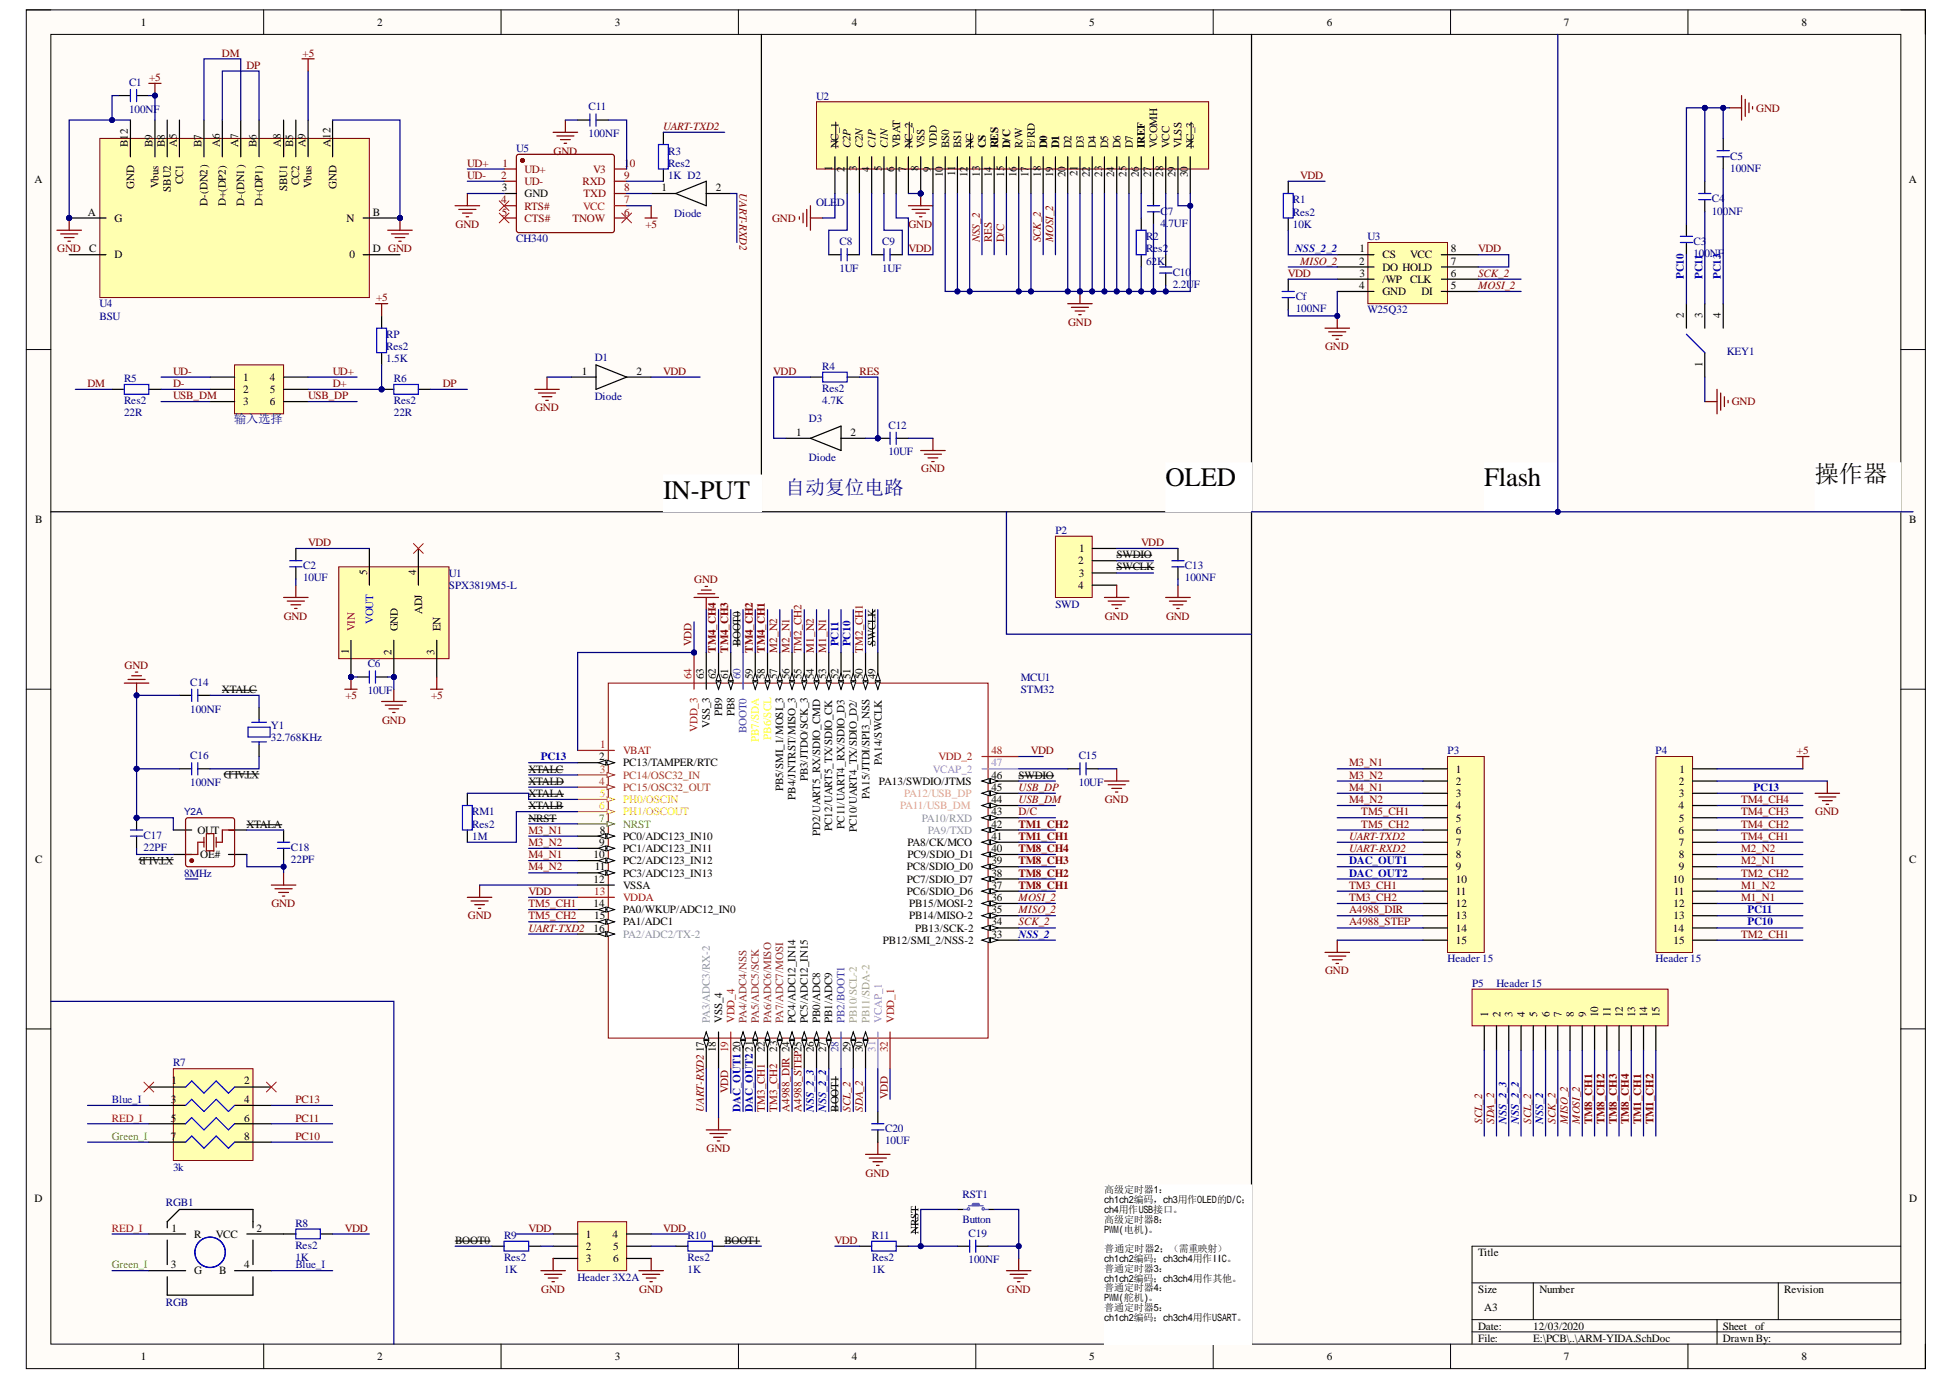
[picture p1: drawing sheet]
<svg xmlns="http://www.w3.org/2000/svg" width="297mm" height="210mm" viewBox="0 0 297 210" stroke-linecap="round" stroke-linejoin="round" font-family="sans-serif">
<defs><g id="words">
<g font-size="4.1">
<text x="100.8" y="75.8">IN-PUT</text>
<text x="177.2" y="73.9">OLED</text>
<text x="225.6" y="73.9">Flash</text>
</g>
<text font-size="3.7" x="275.9" y="73.3">操作器</text>
<text font-size="3" fill="#000080" x="119.4" y="75.1">自动复位电路</text>
<text font-size="1.9" fill="#000080" x="35.6" y="64.3">输入选择</text>
<g font-size="1.7">
<text x="21.4" y="3.9">1</text>
<text x="57.3" y="3.9">2</text>
<text x="93.5" y="3.9">3</text>
<text x="129.5" y="3.9">4</text>
<text x="165.6" y="3.9">5</text>
<text x="201.7" y="3.9">6</text>
<text x="237.7" y="3.9">7</text>
<text x="273.8" y="3.9">8</text>
<text x="19.5" y="22.3" transform="rotate(-90 19.5 22.3)">B12</text>
<text x="23.2" y="22.3" transform="rotate(-90 23.2 22.3)">B9</text>
<text x="25" y="22.3" transform="rotate(-90 25 22.3)">B8</text>
<text x="26.9" y="22.3" transform="rotate(-90 26.9 22.3)">A5</text>
<text x="30.6" y="22.3" transform="rotate(-90 30.6 22.3)">B7</text>
<text x="33.4" y="22.3" transform="rotate(-90 33.4 22.3)">A6</text>
<text x="36.2" y="22.3" transform="rotate(-90 36.2 22.3)">A7</text>
<text x="39" y="22.3" transform="rotate(-90 39 22.3)">B6</text>
<text x="42.7" y="22.3" transform="rotate(-90 42.7 22.3)">A8</text>
<text x="44.6" y="22.3" transform="rotate(-90 44.6 22.3)">B5</text>
<text x="46.4" y="22.3" transform="rotate(-90 46.4 22.3)">A9</text>
<text x="50.2" y="22.3" transform="rotate(-90 50.2 22.3)">A12</text>
<text x="127.4" y="22.6" transform="rotate(-90 127.4 22.6)">NC_1</text>
<text x="129.3" y="22.6" transform="rotate(-90 129.3 22.6)">C2P</text>
<text x="131.2" y="22.6" transform="rotate(-90 131.2 22.6)">C2N</text>
<text x="133.1" y="22.6" transform="rotate(-90 133.1 22.6)">C1P</text>
<text x="135" y="22.6" transform="rotate(-90 135 22.6)">C1N</text>
<text x="136.8" y="22.6" transform="rotate(-90 136.8 22.6)">VBAT</text>
<text x="138.7" y="22.6" transform="rotate(-90 138.7 22.6)">NC_2</text>
<text x="140.6" y="22.6" transform="rotate(-90 140.6 22.6)">VSS</text>
<text x="142.4" y="22.6" transform="rotate(-90 142.4 22.6)">VDD</text>
<text x="144.3" y="22.6" transform="rotate(-90 144.3 22.6)">BS0</text>
<text x="146.1" y="22.6" transform="rotate(-90 146.1 22.6)">BS1</text>
<text x="148" y="22.6" transform="rotate(-90 148 22.6)">NC</text>
<text x="149.9" y="22.6" transform="rotate(-90 149.9 22.6)">CS</text>
<text x="151.7" y="22.6" transform="rotate(-90 151.7 22.6)">RES</text>
<text x="153.6" y="22.6" transform="rotate(-90 153.6 22.6)">D/C</text>
<text x="155.4" y="22.6" transform="rotate(-90 155.4 22.6)">R/W</text>
<text x="157.3" y="22.6" transform="rotate(-90 157.3 22.6)">E/RD</text>
<text x="159.2" y="22.6" transform="rotate(-90 159.2 22.6)">D0</text>
<text x="161" y="22.6" transform="rotate(-90 161 22.6)">D1</text>
<text x="162.9" y="22.6" transform="rotate(-90 162.9 22.6)">D2</text>
<text x="164.7" y="22.6" transform="rotate(-90 164.7 22.6)">D3</text>
<text x="166.6" y="22.6" transform="rotate(-90 166.6 22.6)">D4</text>
<text x="168.5" y="22.6" transform="rotate(-90 168.5 22.6)">D5</text>
<text x="170.3" y="22.6" transform="rotate(-90 170.3 22.6)">D6</text>
<text x="172.2" y="22.6" transform="rotate(-90 172.2 22.6)">D7</text>
<text x="174" y="22.6" transform="rotate(-90 174 22.6)">IREF</text>
<text x="175.9" y="22.6" transform="rotate(-90 175.9 22.6)">VCOMH</text>
<text x="177.8" y="22.6" transform="rotate(-90 177.8 22.6)">VCC</text>
<text x="179.6" y="22.6" transform="rotate(-90 179.6 22.6)">VLSS</text>
<text x="181.5" y="22.6" transform="rotate(-90 181.5 22.6)">NC_3</text>
<text x="5.2" y="27.9">A</text>
<text x="20.4" y="28.7" transform="rotate(-90 20.4 28.7)">GND</text>
<text x="24.1" y="28.6" transform="rotate(-90 24.1 28.6)">Vbus</text>
<text x="26" y="29.1" transform="rotate(-90 26 29.1)">SBU2</text>
<text x="27.8" y="28" transform="rotate(-90 27.8 28)">CC1</text>
<text x="43.6" y="29.1" transform="rotate(-90 43.6 29.1)">SBU1</text>
<text x="45.5" y="28.1" transform="rotate(-90 45.5 28.1)">CC2</text>
<text x="47.4" y="28.6" transform="rotate(-90 47.4 28.6)">Vbus</text>
<text x="51.2" y="28.7" transform="rotate(-90 51.2 28.7)">GND</text>
<text x="76.3" y="29.1">3</text>
<text x="79.7" y="30">GND</text>
<text x="100.6" y="29.1">1</text>
<text x="108.8" y="29.1">2</text>
<text x="126.5" y="25.9" transform="rotate(-90 126.5 25.9)">1</text>
<text x="128.4" y="26.1" transform="rotate(-90 128.4 26.1)">2</text>
<text x="130.2" y="26" transform="rotate(-90 130.2 26)">3</text>
<text x="132.2" y="26.1" transform="rotate(-90 132.2 26.1)">4</text>
<text x="134" y="26" transform="rotate(-90 134 26)">5</text>
<text x="135.9" y="26.1" transform="rotate(-90 135.9 26.1)">6</text>
<text x="137.8" y="26.1" transform="rotate(-90 137.8 26.1)">7</text>
<text x="139.6" y="26" transform="rotate(-90 139.6 26)">8</text>
<text x="141.5" y="26.1" transform="rotate(-90 141.5 26.1)">9</text>
<text x="143.3" y="27" transform="rotate(-90 143.3 27)">10</text>
<text x="145.2" y="26.8" transform="rotate(-90 145.2 26.8)">11</text>
<text x="147.1" y="27" transform="rotate(-90 147.1 27)">12</text>
<text x="148.9" y="26.9" transform="rotate(-90 148.9 26.9)">13</text>
<text x="150.8" y="27" transform="rotate(-90 150.8 27)">14</text>
<text x="152.6" y="26.9" transform="rotate(-90 152.6 26.9)">15</text>
<text x="154.5" y="27" transform="rotate(-90 154.5 27)">16</text>
<text x="156.4" y="27" transform="rotate(-90 156.4 27)">17</text>
<text x="158.2" y="26.9" transform="rotate(-90 158.2 26.9)">18</text>
<text x="160.1" y="27" transform="rotate(-90 160.1 27)">19</text>
<text x="162" y="27" transform="rotate(-90 162 27)">20</text>
<text x="163.8" y="26.8" transform="rotate(-90 163.8 26.8)">21</text>
<text x="165.7" y="27" transform="rotate(-90 165.7 27)">22</text>
<text x="167.5" y="26.9" transform="rotate(-90 167.5 26.9)">23</text>
<text x="169.4" y="27" transform="rotate(-90 169.4 27)">24</text>
<text x="171.3" y="26.9" transform="rotate(-90 171.3 26.9)">25</text>
<text x="173.1" y="27" transform="rotate(-90 173.1 27)">26</text>
<text x="175" y="27" transform="rotate(-90 175 27)">27</text>
<text x="176.8" y="26.9" transform="rotate(-90 176.8 26.9)">28</text>
<text x="178.7" y="27" transform="rotate(-90 178.7 27)">29</text>
<text x="180.6" y="27" transform="rotate(-90 180.6 27)">30</text>
<text x="290.2" y="27.9">A</text>
<text x="13.4" y="32.8">A</text>
<text x="17.4" y="33.7">G</text>
<text x="31.5" y="31.3" transform="rotate(-90 31.5 31.3)">D-(DN2)</text>
<text x="34.3" y="31.3" transform="rotate(-90 34.3 31.3)">D+(DP2)</text>
<text x="37.1" y="31.3" transform="rotate(-90 37.1 31.3)">D-(DN1)</text>
<text x="39.9" y="31.3" transform="rotate(-90 39.9 31.3)">D+(DP1)</text>
<text x="52.7" y="33.7">N</text>
<text x="56.7" y="32.8">B</text>
<text x="13.5" y="38.4">C</text>
<text x="17.4" y="39.3">D</text>
<text x="53.1" y="39.3">0</text>
<text x="56.7" y="38.4">D GND</text>
<text x="206.6" y="40.2">2</text>
<text x="206.7" y="38.4">1</text>
<text x="210.2" y="39.3">CS</text>
<text x="210.2" y="41.1">DO HOLD</text>
<text x="214.4" y="39.3">VCC</text>
<text x="220.6" y="40.2">7</text>
<text x="220.6" y="38.4">8</text>
<text x="206.6" y="43.9">4</text>
<text x="206.7" y="42.1">3</text>
<text x="210.2" y="43">/WP</text>
<text x="210.2" y="44.9">GND</text>
<text x="214.4" y="43">CLK</text>
<text x="216.1" y="44.9">DI</text>
<text x="220.6" y="43.9">5</text>
<text x="220.6" y="42.1">6</text>
<text x="256" y="48.4" transform="rotate(-90 256 48.4)">2</text>
<text x="258.8" y="48.4" transform="rotate(-90 258.8 48.4)">3</text>
<text x="261.6" y="48.4" transform="rotate(-90 261.6 48.4)">4</text>
<text x="37" y="57.9">1</text>
<text x="37" y="59.7">2</text>
<text x="41" y="57.9">4</text>
<text x="41" y="59.7">5</text>
<text x="88.5" y="56.9">1</text>
<text x="96.7" y="56.9">2</text>
<text x="258.8" y="55.8" transform="rotate(-90 258.8 55.8)">1</text>
<text x="37" y="61.6">3</text>
<text x="41" y="61.6">6</text>
<text x="121" y="66.2">1</text>
<text x="129.3" y="66.2">2</text>
<text x="5.3" y="79.5">B</text>
<text x="164.1" y="83.9">1</text>
<text x="290.2" y="79.5">B</text>
<text x="55.8" y="87.4" transform="rotate(-90 55.8 87.4)">5</text>
<text x="63.3" y="87.4" transform="rotate(-90 63.3 87.4)">4</text>
<text x="163.9" y="85.7">2</text>
<text x="163.9" y="89.6">4</text>
<text x="164" y="87.7">3</text>
<text x="169.7" y="86.7">SWCLK</text>
<text x="169.7" y="84.8">SWDIO</text>
<text x="60.5" y="96" transform="rotate(-90 60.5 96)">GND</text>
<text x="64.2" y="93.4" transform="rotate(-90 64.2 93.4)">ADJ</text>
<text x="67" y="96" transform="rotate(-90 67 96)">EN</text>
<text x="53" y="99.4" transform="rotate(-90 53 99.4)">1</text>
<text x="59.5" y="99.6" transform="rotate(-90 59.5 99.6)">2</text>
<text x="66" y="99.5" transform="rotate(-90 66 99.5)">3</text>
<text x="112.6" y="98.3" transform="rotate(-90 112.6 98.3)">BOOT0</text>
<text x="133.1" y="98.3" transform="rotate(-90 133.1 98.3)">SWCLK</text>
<text x="33.7" y="105.3">XTALC</text>
<text x="107" y="103.2" transform="rotate(-90 107 103.2)">63</text>
<text x="108.8" y="103.2" transform="rotate(-90 108.8 103.2)">62</text>
<text x="110.7" y="103.2" transform="rotate(-90 110.7 103.2)">61</text>
<text x="114.4" y="103.2" transform="rotate(-90 114.4 103.2)">59</text>
<text x="116.3" y="103.2" transform="rotate(-90 116.3 103.2)">58</text>
<text x="118.1" y="103.2" transform="rotate(-90 118.1 103.2)">57</text>
<text x="120" y="103.2" transform="rotate(-90 120 103.2)">56</text>
<text x="121.9" y="103.2" transform="rotate(-90 121.9 103.2)">55</text>
<text x="123.7" y="103.2" transform="rotate(-90 123.7 103.2)">54</text>
<text x="125.6" y="103.2" transform="rotate(-90 125.6 103.2)">53</text>
<text x="127.4" y="103.2" transform="rotate(-90 127.4 103.2)">52</text>
<text x="129.3" y="103.2" transform="rotate(-90 129.3 103.2)">51</text>
<text x="131.2" y="103.2" transform="rotate(-90 131.2 103.2)">50</text>
<text x="133.1" y="103.2" transform="rotate(-90 133.1 103.2)">49</text>
<text x="107.9" y="110.7" transform="rotate(-90 107.9 110.7)">VSS_3</text>
<text x="109.8" y="108.9" transform="rotate(-90 109.8 108.9)">PB9</text>
<text x="111.6" y="108.9" transform="rotate(-90 111.6 108.9)">PB8</text>
<text x="39.4" y="117.2" transform="rotate(-180 39.4 117.2)">XTALD</text>
<text x="80.3" y="117.4">XTALC</text>
<text x="80.3" y="119.3">XTALD</text>
<text x="91.1" y="115.6">2</text>
<text x="94.7" y="116.5">PC13/TAMPER/RTC</text>
<text x="122.8" y="118.8" transform="rotate(-90 122.8 118.8)">PB3/JTDO/SCK_3</text>
<text x="133.6" y="119.3">PA13/SWDIO/JTMS</text>
<text x="134" y="116.2" transform="rotate(-90 134 116.2)">PA14/SWCLK</text>
<text x="150.7" y="118.4">46</text>
<text x="154.8" y="118.4">SWDIO</text>
<text x="221.3" y="117.4">1</text>
<text x="221.3" y="119.3">2</text>
<text x="255.2" y="119.3">2</text>
<text x="255.3" y="117.4">1</text>
<text x="37.5" y="125.8">XTALA</text>
<text x="80.3" y="121.1">XTALA</text>
<text x="80.3" y="123">XTALB</text>
<text x="80.3" y="124.9">NRST</text>
<text x="119.1" y="120.3" transform="rotate(-90 119.1 120.3)">PB5/SMI_1/MOSI_3</text>
<text x="120.9" y="121.6" transform="rotate(-90 120.9 121.6)">PB4/JNTRST/MISO_3</text>
<text x="128.4" y="126" transform="rotate(-90 128.4 126)">PC11/UART4_RX/SDIO_D3</text>
<text x="132.2" y="121.4" transform="rotate(-90 132.2 121.4)">PA15/JTDI/SPI3_NSS</text>
<text x="150.7" y="125.8">42</text>
<text x="150.7" y="123.9">43</text>
<text x="150.7" y="122.1">44</text>
<text x="150.7" y="120.2">45</text>
<text x="221.3" y="121.1">3</text>
<text x="221.3" y="123">4</text>
<text x="221.3" y="124.9">5</text>
<text x="255.1" y="123">4</text>
<text x="255.2" y="121.1">3</text>
<text x="255.2" y="124.9">5</text>
<text x="5.3" y="131.1">C</text>
<text x="26.4" y="130.3" transform="rotate(-180 26.4 130.3)">XTALB</text>
<text x="30" y="126.7">OUT</text>
<text x="30.4" y="130.4">OE#</text>
<text x="90.2" y="130.4">10</text>
<text x="91.1" y="128.6">9</text>
<text x="91.2" y="126.7">8</text>
<text x="94.7" y="127.7">PC0/ADC123_IN10</text>
<text x="94.7" y="129.5">PC1/ADC123_IN11</text>
<text x="94.7" y="131.4">PC2/ADC123_IN12</text>
<text x="124.7" y="127.1" transform="rotate(-90 124.7 127.1)">PD2/UART5_RX/SDIO_CMD</text>
<text x="126.5" y="126.3" transform="rotate(-90 126.5 126.3)">PC12/UART5_TX/SDIO_CK</text>
<text x="130.2" y="126.5" transform="rotate(-90 130.2 126.5)">PC10/UART4_TX/SDIO_D2/</text>
<text x="137.9" y="128.6">PA8/CK/MCO</text>
<text x="137.9" y="130.4">PC9/SDIO_D1</text>
<text x="150.7" y="127.7">41</text>
<text x="150.7" y="131.4">39</text>
<text x="150.7" y="129.5">40</text>
<text x="221.3" y="126.7">6</text>
<text x="221.3" y="128.6">7</text>
<text x="221.3" y="130.4">8</text>
<text x="255.1" y="126.7">6</text>
<text x="255.2" y="128.6">7</text>
<text x="255.2" y="130.4">8</text>
<text x="290.2" y="131.1">C</text>
<text x="90.2" y="134.2">12</text>
<text x="90.2" y="137.9">14</text>
<text x="90.4" y="132.3">11</text>
<text x="94.7" y="135.1">VSSA</text>
<text x="94.7" y="133.2">PC3/ADC123_IN13</text>
<text x="137.8" y="136">PC6/SDIO_D6</text>
<text x="137.8" y="134.2">PC7/SDIO_D7</text>
<text x="137.8" y="132.3">PC8/SDIO_D0</text>
<text x="138.2" y="137.9">PB15/MOSI-2</text>
<text x="150.7" y="136.9">36</text>
<text x="150.7" y="135.1">37</text>
<text x="150.7" y="133.2">38</text>
<text x="221.3" y="132.3">9</text>
<text x="221.3" y="134.2">10</text>
<text x="221.3" y="136">11</text>
<text x="221.3" y="137.9">12</text>
<text x="254.3" y="134.2">10</text>
<text x="254.4" y="137.9">12</text>
<text x="254.5" y="136">11</text>
<text x="255.2" y="132.3">9</text>
<text x="90.2" y="141.6">16</text>
<text x="90.3" y="139.7">15</text>
<text x="94.7" y="138.8">PA0/WKUP/ADC12_IN0</text>
<text x="94.7" y="140.7">PA1/ADC1</text>
<text x="134.2" y="143.4">PB12/SMI_2/NSS-2</text>
<text x="138.2" y="139.7">PB14/MISO-2</text>
<text x="139.1" y="141.6">PB13/SCK-2</text>
<text x="150.7" y="142.5">33</text>
<text x="150.7" y="140.7">34</text>
<text x="150.7" y="138.8">35</text>
<text x="221.3" y="139.7">13</text>
<text x="221.3" y="141.6">14</text>
<text x="221.3" y="143.4">15</text>
<text x="254.3" y="141.6">14</text>
<text x="254.4" y="139.7">13</text>
<text x="254.4" y="143.4">15</text>
<text x="109.8" y="155.5" transform="rotate(-90 109.8 155.5)">VSS_4</text>
<text x="120.9" y="155.5" transform="rotate(-90 120.9 155.5)">PC4/ADC12_IN14</text>
<text x="122.8" y="155.5" transform="rotate(-90 122.8 155.5)">PC5/ADC12_IN15</text>
<text x="124.7" y="155.5" transform="rotate(-90 124.7 155.5)">PB0/ADC8</text>
<text x="126.5" y="155.5" transform="rotate(-90 126.5 155.5)">PB1/ADC9</text>
<text x="226.2" y="154.6" transform="rotate(-90 226.2 154.6)">1</text>
<text x="228.1" y="154.6" transform="rotate(-90 228.1 154.6)">2</text>
<text x="229.9" y="154.6" transform="rotate(-90 229.9 154.6)">3</text>
<text x="231.8" y="154.6" transform="rotate(-90 231.8 154.6)">4</text>
<text x="233.7" y="154.6" transform="rotate(-90 233.7 154.6)">5</text>
<text x="235.5" y="154.6" transform="rotate(-90 235.5 154.6)">6</text>
<text x="237.4" y="154.6" transform="rotate(-90 237.4 154.6)">7</text>
<text x="239.2" y="154.6" transform="rotate(-90 239.2 154.6)">8</text>
<text x="241.1" y="154.6" transform="rotate(-90 241.1 154.6)">9</text>
<text x="243" y="154.6" transform="rotate(-90 243 154.6)">10</text>
<text x="244.8" y="154.6" transform="rotate(-90 244.8 154.6)">11</text>
<text x="246.7" y="154.6" transform="rotate(-90 246.7 154.6)">12</text>
<text x="248.6" y="154.6" transform="rotate(-90 248.6 154.6)">13</text>
<text x="250.4" y="154.6" transform="rotate(-90 250.4 154.6)">14</text>
<text x="252.3" y="154.6" transform="rotate(-90 252.3 154.6)">15</text>
<text x="107" y="159.9" transform="rotate(-90 107 159.9)">17</text>
<text x="108.8" y="159.9" transform="rotate(-90 108.8 159.9)">18</text>
<text x="116.3" y="159.9" transform="rotate(-90 116.3 159.9)">22</text>
<text x="118.1" y="159.8" transform="rotate(-90 118.1 159.8)">23</text>
<text x="123.7" y="159.9" transform="rotate(-90 123.7 159.9)">26</text>
<text x="125.6" y="159.9" transform="rotate(-90 125.6 159.9)">27</text>
<text x="129.3" y="159.9" transform="rotate(-90 129.3 159.9)">29</text>
<text x="131.2" y="159.9" transform="rotate(-90 131.2 159.9)">30</text>
<text x="26" y="167.6">3</text>
<text x="26" y="164.8">1</text>
<text x="37.1" y="164.8">2</text>
<text x="37.1" y="167.6">4</text>
<text x="26" y="170.5">5</text>
<text x="26" y="173.3">7</text>
<text x="37.1" y="170.5">6</text>
<text x="37.1" y="173.3">8</text>
<text x="127.4" y="169" transform="rotate(-90 127.4 169)">BOOT1</text>
<text x="5.2" y="182.7">D</text>
<text x="290.2" y="182.7">D</text>
<text x="26" y="187.2">1</text>
<text x="29.5" y="188.1">R</text>
<text x="32.8" y="188.1">VCC</text>
<text x="39" y="187.2">2</text>
<text x="69.2" y="189.1">BOOT0</text>
<text x="89.1" y="188.1">1</text>
<text x="89.1" y="190">2</text>
<text x="89.1" y="191.9">3</text>
<text x="93.1" y="188.1">4</text>
<text x="93.2" y="190">5</text>
<text x="93.2" y="191.9">6</text>
<text x="110.1" y="189.1">BOOT1</text>
<text x="139.6" y="187.5" transform="rotate(-90 139.6 187.5)">NRST</text>
<text x="224.7" y="190.9">Title</text>
<text x="26" y="192.8">3</text>
<text x="29.5" y="193.7">G</text>
<text x="33.3" y="193.7">B</text>
<text x="37.1" y="192.8">4</text>
<text x="224.7" y="196.5">Size</text>
<text x="234" y="196.5">Number</text>
<text x="271.2" y="196.5">Revision</text>
<text x="224.7" y="202.1">Date:</text>
<text x="224.7" y="203.9">File:</text>
<text x="225.6" y="199.3">A3</text>
<text x="233.1" y="202.1">12/03/2020</text>
<text x="233.1" y="203.9">E:\PCB\..\ARM-YIDA.SchDoc</text>
<text x="261.9" y="202.1">Sheet</text>
<text x="261.9" y="203.9">Drawn By:</text>
<text x="266.8" y="202.1">of</text>
<text x="21.4" y="206.7">1</text>
<text x="57.3" y="206.7">2</text>
<text x="93.5" y="206.7">3</text>
<text x="129.5" y="206.7">4</text>
<text x="165.6" y="206.7">5</text>
<text x="201.7" y="206.7">6</text>
<text x="237.7" y="206.7">7</text>
<text x="273.8" y="206.7">8</text>
</g>
<g font-size="1.7" fill="#800000">
<text x="33.7" y="8.6">DM</text>
<text x="37.5" y="10.5">DP</text>
<text x="46" y="8.6">+5</text>
<text x="22.7" y="12.3">+5</text>
<text x="267" y="17">GND</text>
<text x="84.1" y="23.5">GND</text>
<text x="100.8" y="19.8">UART-TXD2</text>
<text x="71" y="27.2">UD-</text>
<text x="71" y="25.3">UD+</text>
<text x="112.4" y="29.4" transform="rotate(90 112.4 29.4)">UART-RXD2</text>
<text x="197.6" y="27.2">VDD</text>
<text x="69.3" y="34.6">GND</text>
<text x="98.1" y="34.6">+5</text>
<text x="117.4" y="33.7">GND</text>
<text x="138.1" y="34.6">GND</text>
<text x="8.7" y="38.4">GND</text>
<text x="138.1" y="38.4">VDD</text>
<text x="148.9" y="36.8" transform="rotate(-90 148.9 36.8)">NSS_2</text>
<text x="150.8" y="36.8" transform="rotate(-90 150.8 36.8)">RES</text>
<text x="152.6" y="36.8" transform="rotate(-90 152.6 36.8)">D/C</text>
<text x="158.2" y="36.8" transform="rotate(-90 158.2 36.8)">SCK_2</text>
<text x="160.1" y="36.8" transform="rotate(-90 160.1 36.8)">MOSI_2</text>
<text x="197.6" y="40.2">MISO_2</text>
<text x="224.7" y="38.4">VDD</text>
<text x="57.2" y="45.8">+5</text>
<text x="195.8" y="42.1">VDD</text>
<text x="224.7" y="43.9">MOSI_2</text>
<text x="224.7" y="42.1">SCK_2</text>
<text x="162.4" y="49.5">GND</text>
<text x="201.4" y="53.2">GND</text>
<text x="13.3" y="58.8">DM</text>
<text x="26.3" y="58.8">D-</text>
<text x="26.3" y="56.9">UD-</text>
<text x="50.6" y="58.8">D+</text>
<text x="50.6" y="56.9">UD+</text>
<text x="67.3" y="58.8">DP</text>
<text x="100.8" y="56.9">VDD</text>
<text x="117.6" y="56.9">VDD</text>
<text x="130.7" y="56.9">RES</text>
<text x="26.3" y="60.7">USB_DM</text>
<text x="46.9" y="60.7">USB_DP</text>
<text x="81.4" y="62.5">GND</text>
<text x="263.3" y="61.6">GND</text>
<text x="140" y="71.8">GND</text>
<text x="46.9" y="83">VDD</text>
<text x="173.5" y="83">VDD</text>
<text x="105.5" y="88.6">GND</text>
<text x="43.1" y="94.2">GND</text>
<text x="168" y="94.2">GND</text>
<text x="177.3" y="94.2">GND</text>
<text x="18.9" y="101.6">GND</text>
<text x="105.1" y="98.3" transform="rotate(-90 105.1 98.3)">VDD</text>
<text x="108.8" y="99.2" transform="rotate(-90 108.8 99.2)">TM4_CH4</text>
<text x="110.7" y="99.2" transform="rotate(-90 110.7 99.2)">TM4_CH3</text>
<text x="114.4" y="99.2" transform="rotate(-90 114.4 99.2)">TM4_CH2</text>
<text x="116.3" y="99.2" transform="rotate(-90 116.3 99.2)">TM4_CH1</text>
<text x="118.1" y="99.2" transform="rotate(-90 118.1 99.2)">M2_N2</text>
<text x="120" y="99.2" transform="rotate(-90 120 99.2)">M2_N1</text>
<text x="123.7" y="99.2" transform="rotate(-90 123.7 99.2)">M1_N2</text>
<text x="125.6" y="99.2" transform="rotate(-90 125.6 99.2)">M1_N1</text>
<text x="52.5" y="106.3">+5</text>
<text x="65.5" y="106.3">+5</text>
<text x="58.1" y="110">GND</text>
<text x="156.7" y="114.6">VDD</text>
<text x="205.1" y="116.5">M3_N1</text>
<text x="205.1" y="118.4">M3_N2</text>
<text x="273.2" y="114.6">+5</text>
<text x="154.8" y="120.2">USB_DP</text>
<text x="154.8" y="122.1">USB_DM</text>
<text x="154.8" y="125.8">TM1_CH2</text>
<text x="154.8" y="123.9">D/C</text>
<text x="168" y="122.1">GND</text>
<text x="205.1" y="120.2">M4_N1</text>
<text x="205.1" y="122.1">M4_N2</text>
<text x="206.9" y="123.9">TM5_CH1</text>
<text x="206.9" y="125.8">TM5_CH2</text>
<text x="264.7" y="125.8">TM4_CH2</text>
<text x="264.7" y="123.9">TM4_CH3</text>
<text x="264.7" y="122.1">TM4_CH4</text>
<text x="276" y="123.9">GND</text>
<text x="80.3" y="126.7">M3_N1</text>
<text x="80.3" y="128.6">M3_N2</text>
<text x="80.3" y="130.4">M4_N1</text>
<text x="154.8" y="129.5">TM8_CH4</text>
<text x="154.8" y="131.4">TM8_CH3</text>
<text x="154.8" y="127.7">TM1_CH1</text>
<text x="205.1" y="127.7">UART-TXD2</text>
<text x="205.1" y="129.5">UART-RXD2</text>
<text x="264.7" y="127.7">TM4_CH1</text>
<text x="264.7" y="131.4">M2_N1</text>
<text x="264.7" y="129.5">M2_N2</text>
<text x="41.3" y="137.9">GND</text>
<text x="80.3" y="136">VDD</text>
<text x="80.3" y="132.3">M4_N2</text>
<text x="154.8" y="136.9">MOSI_2</text>
<text x="154.8" y="135.1">TM8_CH1</text>
<text x="154.8" y="133.2">TM8_CH2</text>
<text x="205.1" y="135.1">TM3_CH1</text>
<text x="205.1" y="136.9">TM3_CH2</text>
<text x="264.7" y="133.2">TM2_CH2</text>
<text x="264.7" y="136.9">M1_N1</text>
<text x="264.7" y="135.1">M1_N2</text>
<text x="71.1" y="139.7">GND</text>
<text x="80.3" y="141.6">UART-TXD2</text>
<text x="154.8" y="138.8">MISO_2</text>
<text x="154.8" y="140.7">SCK_2</text>
<text x="205.1" y="138.8">A4988_DIR</text>
<text x="205.1" y="140.7">A4988_STEP</text>
<text x="264.7" y="142.5">TM2_CH1</text>
<text x="201.4" y="148.1">GND</text>
<text x="44.9" y="167.6">PC13</text>
<text x="110.7" y="166.2" transform="rotate(-90 110.7 166.2)">VDD</text>
<text x="135" y="167.1" transform="rotate(-90 135 167.1)">VDD</text>
<text x="44.9" y="170.5">PC11</text>
<text x="44.9" y="173.3">PC10</text>
<text x="107" y="169" transform="rotate(-90 107 169)">UART-RXD2</text>
<text x="120" y="169" transform="rotate(-90 120 169)">A4988_DIR 24</text>
<text x="121.9" y="169" transform="rotate(-90 121.9 169)">A4988_STEP25</text>
<text x="129.3" y="169" transform="rotate(-90 129.3 169)">SCL_2</text>
<text x="131.2" y="169" transform="rotate(-90 131.2 169)">SDA_2</text>
<text x="225.3" y="170.8" transform="rotate(-90 225.3 170.8)">SCL_2</text>
<text x="227.2" y="170.8" transform="rotate(-90 227.2 170.8)">SDA_2</text>
<text x="232.7" y="170.8" transform="rotate(-90 232.7 170.8)">SCL_2</text>
<text x="236.5" y="170.8" transform="rotate(-90 236.5 170.8)">SCK_2</text>
<text x="238.3" y="170.8" transform="rotate(-90 238.3 170.8)">MISO_2</text>
<text x="240.2" y="170.8" transform="rotate(-90 240.2 170.8)">MOSI_2</text>
<text x="242" y="170.8" transform="rotate(-90 242 170.8)">TM8_CH1</text>
<text x="243.9" y="170.8" transform="rotate(-90 243.9 170.8)">TM8_CH2</text>
<text x="245.8" y="170.8" transform="rotate(-90 245.8 170.8)">TM8_CH3</text>
<text x="247.6" y="170.8" transform="rotate(-90 247.6 170.8)">TM8_CH4</text>
<text x="249.5" y="170.8" transform="rotate(-90 249.5 170.8)">TM1_CH1</text>
<text x="251.3" y="170.8" transform="rotate(-90 251.3 170.8)">TM1_CH2</text>
<text x="107.4" y="175.1">GND</text>
<text x="131.6" y="178.8">GND</text>
<text x="52.4" y="187.2">VDD</text>
<text x="80.3" y="187.2">VDD</text>
<text x="100.8" y="187.2">VDD</text>
<text x="126.9" y="189.1">VDD</text>
<text x="82.3" y="196.5">GND</text>
<text x="97.2" y="196.5">GND</text>
<text x="153.1" y="196.5">GND</text>
</g>
<g font-size="1.7" fill="#000080">
<text x="19.6" y="13">C1</text>
<text x="19.6" y="17.2">100NF</text>
<text x="89.5" y="16.7">C11</text>
<text x="124.1" y="15.1">U2</text>
<text x="78.5" y="23.1">U5</text>
<text x="89.5" y="20.9">100NF</text>
<text x="101.6" y="23.5">R3</text>
<text x="101.6" y="27.2">1K D2</text>
<text x="101.6" y="25.3">Res2</text>
<text x="263" y="24.2">C5</text>
<text x="263" y="26.1">100NF</text>
<text x="102.5" y="32.9">Diode</text>
<text x="124.1" y="31.3">OLE</text>
<text x="127.2" y="31.3">D</text>
<text x="176.4" y="32.6">C</text>
<text x="176.4" y="34.5">4.7UF</text>
<text x="177.5" y="32.6">7</text>
<text x="196.5" y="34.6">10K</text>
<text x="196.5" y="30.9">R1</text>
<text x="196.5" y="32.8">Res2</text>
<text x="260.2" y="30.8">C4</text>
<text x="260.2" y="32.6">100NF</text>
<text x="78.5" y="36.8">CH340</text>
<text x="127.6" y="37.3">C8</text>
<text x="127.6" y="41.3">1UF</text>
<text x="134.1" y="37.3">C9</text>
<text x="134.1" y="41.3">1UF</text>
<text x="174.2" y="40.2">62K</text>
<text x="174.2" y="36.5">R2</text>
<text x="174.2" y="38.4">Res2</text>
<text x="178.3" y="41.9">C10</text>
<text x="207.9" y="36.5">U3</text>
<text x="257.4" y="37.3">C3</text>
<text x="257.4" y="39.1">100NF</text>
<text x="15.1" y="46.7">U4</text>
<text x="178.3" y="43.8">2.2UF</text>
<text x="197" y="45.6">Cf</text>
<text x="197" y="47.5">100NF</text>
<text x="207.9" y="47.6">W25Q32</text>
<text x="15.1" y="48.6">BSU</text>
<text x="58.7" y="51.4">RP</text>
<text x="58.7" y="53.2">Res2</text>
<text x="262.5" y="54">KEY1</text>
<text x="18.9" y="58">R5</text>
<text x="58.7" y="55.1">1.5K</text>
<text x="59.9" y="58">R6</text>
<text x="90.4" y="54.9">D1</text>
<text x="125" y="56.2">R4</text>
<text x="125" y="59.6">Res2</text>
<text x="18.9" y="63.3">22R</text>
<text x="18.9" y="61.4">Res2</text>
<text x="59.9" y="63.3">22R</text>
<text x="59.9" y="61.4">Res2</text>
<text x="90.4" y="60.8">Diode</text>
<text x="123" y="64.2">D3</text>
<text x="125" y="61.4">4.7K</text>
<text x="135.1" y="65.1">C12</text>
<text x="123" y="70.1">Diode</text>
<text x="135.1" y="69.2">10UF</text>
<text x="160.4" y="81.1">P2</text>
<text x="46.1" y="86.5">C2</text>
<text x="46.1" y="88.4">10UF</text>
<text x="68.2" y="87.7">U1</text>
<text x="68.2" y="89.6">SPX3819M5-L</text>
<text x="180.1" y="86.5">C13</text>
<text x="180.1" y="88.4">100NF</text>
<text x="160.4" y="92.3">SWD</text>
<text x="55.9" y="101.4">C6</text>
<text x="28.9" y="104.3">C14</text>
<text x="55.9" y="105.5">10UF</text>
<text x="155.2" y="103.5">MCU1</text>
<text x="155.2" y="105.3">STM32</text>
<text x="28.9" y="108.3">100NF</text>
<text x="41.2" y="110.8">Y1</text>
<text x="41.2" y="112.6">32.768KHz</text>
<text x="28.9" y="115.4">C16</text>
<text x="28.9" y="119.5">100NF</text>
<text x="164" y="115.4">C15</text>
<text x="164" y="119.5">10UF</text>
<text x="220.1" y="114.6">P3</text>
<text x="251.7" y="114.6">P4</text>
<text x="71.8" y="123.9">RM1</text>
<text x="71.8" y="125.8">Res2</text>
<text x="21.8" y="127.5">C17</text>
<text x="21.8" y="129.3">22PF</text>
<text x="44.2" y="129.3">C18</text>
<text x="44.2" y="131.2">22PF</text>
<text x="71.8" y="127.7">1M</text>
<text x="28" y="133.2">8MHz</text>
<text x="220.1" y="146.2">Header 15</text>
<text x="223.8" y="150">P5</text>
<text x="227.5" y="150">Header 15</text>
<text x="251.7" y="146.2">Header 15</text>
<text x="26.3" y="162">R7</text>
<text x="134.6" y="172.1">C20</text>
<text x="134.6" y="173.9">10UF</text>
<text x="26.3" y="177.9">3k</text>
<text x="25.2" y="183.2">RGB1</text>
<text x="146.3" y="182.1">RST1</text>
<text x="146.3" y="185.9">Button</text>
<text x="44.9" y="191.7">1K</text>
<text x="44.9" y="186.4">R8</text>
<text x="44.9" y="189.8">Res2</text>
<text x="76.6" y="188.3">R9</text>
<text x="76.6" y="191.7">Res2</text>
<text x="104.5" y="188.3">R10</text>
<text x="104.5" y="191.7">Res2</text>
<text x="132.5" y="188.3">R11</text>
<text x="132.5" y="191.7">Res2</text>
<text x="147.2" y="188">C19</text>
<text x="76.6" y="193.5">1K</text>
<text x="87.8" y="194.6">Header 3X2A</text>
<text x="104.5" y="193.5">1K</text>
<text x="132.5" y="193.5">1K</text>
<text x="147.2" y="192">100NF</text>
<text x="25.2" y="198.5">RGB</text>
</g>
<g font-size="1.7" fill="#800">
<text x="76.2" y="27.2">2</text>
<text x="76.4" y="25.3">1</text>
<text x="79.7" y="26.3">UD+</text>
<text x="79.7" y="28.1">UD-</text>
<text x="88.5" y="28.1">RXD</text>
<text x="88.7" y="30">TXD</text>
<text x="90.2" y="26.3">V3</text>
<text x="94.9" y="29.1">8</text>
<text x="94.9" y="27.2">9</text>
<text x="94.9" y="25.3">10</text>
<text x="76.2" y="30.9">4</text>
<text x="76.3" y="32.8">5</text>
<text x="79.7" y="31.9">RTS#</text>
<text x="79.7" y="33.7">CTS#</text>
<text x="87" y="33.7">TNOW</text>
<text x="94.9" y="32.8">6</text>
</g>
<g font-size="1.7" fill="#f00">
<text x="88.6" y="31.9">VCC</text>
<text x="94.9" y="30.9">7</text>
<text x="54" y="96" transform="rotate(-90 54 96)">VIN</text>
<text x="105.1" y="103.2" transform="rotate(-90 105.1 103.2)">64</text>
<text x="91.3" y="113.7">1</text>
<text x="106.1" y="111.3" transform="rotate(-90 106.1 111.3)">VDD_3</text>
<text x="94.7" y="114.6">VBAT</text>
<text x="142.7" y="115.6">VDD_2</text>
<text x="150.7" y="114.6">48</text>
<text x="90.3" y="136">13</text>
<text x="94.7" y="136.9">VDDA</text>
<text x="111.6" y="155.5" transform="rotate(-90 111.6 155.5)">VDD_4</text>
<text x="135.9" y="155.5" transform="rotate(-90 135.9 155.5)">VDD_1</text>
<text x="110.7" y="159.9" transform="rotate(-90 110.7 159.9)">19</text>
<text x="135" y="159.9" transform="rotate(-90 135 159.9)">32</text>
<text x="17" y="170.5">RED_I</text>
<text x="17" y="187.2">RED_I</text>
</g>
<g font-size="1.7" fill="#00f">
<text x="196.9" y="38.4">NSS_2_2</text>
<text x="256" y="42.4" transform="rotate(-90 256 42.4)">PC10</text>
<text x="258.8" y="42.4" transform="rotate(-90 258.8 42.4)">PC11</text>
<text x="261.6" y="42.4" transform="rotate(-90 261.6 42.4)">PC13</text>
<text x="56.7" y="94.9" transform="rotate(-90 56.7 94.9)">VOUT</text>
<text x="127.4" y="98.3" transform="rotate(-90 127.4 98.3)">PC11</text>
<text x="129.3" y="98.3" transform="rotate(-90 129.3 98.3)">PC10</text>
<text x="82.2" y="115.6">PC13</text>
<text x="266.6" y="120.2">PC13</text>
<text x="205.1" y="131.4">DAC_OUT1</text>
<text x="205.1" y="133.2">DAC_OUT2</text>
<text x="154.8" y="142.5">NSS_2</text>
<text x="265.6" y="140.7">PC10</text>
<text x="265.6" y="138.8">PC11</text>
<text x="17" y="167.6">Blue_I</text>
<text x="112.6" y="169" transform="rotate(-90 112.6 169)">DAC_OUT120</text>
<text x="114.4" y="169" transform="rotate(-90 114.4 169)">DAC_OUT221</text>
<text x="123.7" y="169" transform="rotate(-90 123.7 169)">NSS_2_3</text>
<text x="125.6" y="169" transform="rotate(-90 125.6 169)">NSS_2_2</text>
<text x="229" y="170.8" transform="rotate(-90 229 170.8)">NSS_2_3</text>
<text x="230.9" y="170.8" transform="rotate(-90 230.9 170.8)">NSS_2_2</text>
<text x="234.6" y="170.8" transform="rotate(-90 234.6 170.8)">NSS_2</text>
<text x="44.9" y="192.8">Blue_I</text>
</g>
<g font-size="1.7" fill="#900">
<text x="121.9" y="99.2" transform="rotate(-90 121.9 99.2)">TM2_CH2</text>
<text x="131.2" y="99.2" transform="rotate(-90 131.2 99.2)">TM2_CH1</text>
<text x="80.3" y="137.9">TM5_CH1</text>
<text x="80.3" y="139.7">TM5_CH2</text>
<text x="116.3" y="169" transform="rotate(-90 116.3 169)">TM3_CH1</text>
<text x="118.1" y="169" transform="rotate(-90 118.1 169)">TM3_CH2</text>
</g>
<g font-size="1.7" fill="#15c">
<text x="112.6" y="103.2" transform="rotate(-90 112.6 103.2)">60</text>
<text x="113.5" y="111.4" transform="rotate(-90 113.5 111.4)">BOOT0</text>
<text x="128.4" y="155.5" transform="rotate(-90 128.4 155.5)">PB2/BOOT1</text>
<text x="127.4" y="159.9" transform="rotate(-90 127.4 159.9)">28</text>
</g>
<g font-size="1.7" fill="#ff0">
<text x="115.4" y="112.8" transform="rotate(-90 115.4 112.8)">PB7/SDA</text>
<text x="117.2" y="112.4" transform="rotate(-90 117.2 112.4)">PB6/SCL</text>
</g>
<g font-size="1.7" fill="#b45f06">
<text x="91.1" y="119.3">4</text>
<text x="91.2" y="117.4">3</text>
<text x="94.7" y="118.4">PC14/OSC32_IN</text>
<text x="94.7" y="120.2">PC15/OSC32_OUT</text>
</g>
<g font-size="1.7" fill="#f0f">
<text x="141.8" y="117.4">VCAP_2</text>
<text x="150.7" y="116.5">47</text>
<text x="134" y="155.5" transform="rotate(-90 134 155.5)">VCAP_1</text>
<text x="133.1" y="159.8" transform="rotate(-90 133.1 159.8)">31</text>
</g>
<g font-size="1.7" fill="#f90">
<text x="91.1" y="123">6</text>
<text x="91.2" y="121.1">5</text>
<text x="94.7" y="122.1">PH0/OSCIN</text>
<text x="94.7" y="123.9">PH1/OSCOUT</text>
</g>
<g font-size="1.7" fill="#0f0">
<text x="91.1" y="124.9">7</text>
<text x="94.7" y="125.8">NRST</text>
<text x="17" y="173.3">Green_I</text>
<text x="17" y="192.8">Green_I</text>
</g>
<g font-size="1.7" fill="#ea9999">
<text x="136.8" y="123">PA11/USB_DM</text>
<text x="137.4" y="121.1">PA12/USB_DP</text>
</g>
<g font-size="1.7" fill="#76a5af">
<text x="140.1" y="124.9">PA10/RXD</text>
<text x="141.1" y="126.7">PA9/TXD</text>
<text x="94.7" y="142.5">PA2/ADC2/TX-2</text>
<text x="107.9" y="155.5" transform="rotate(-90 107.9 155.5)">PA3/ADC3/RX-2</text>
</g>
<g font-size="1.7" fill="#741b47">
<text x="113.5" y="155.5" transform="rotate(-90 113.5 155.5)">PA4/ADC4/NSS</text>
<text x="115.4" y="155.5" transform="rotate(-90 115.4 155.5)">PA5/ADC5/SCK</text>
<text x="117.2" y="155.5" transform="rotate(-90 117.2 155.5)">PA6/ADC6/MISO</text>
<text x="119.1" y="155.5" transform="rotate(-90 119.1 155.5)">PA7/ADC7/MOSI</text>
</g>
<g font-size="1.7" fill="#93c47d">
<text x="130.2" y="155.5" transform="rotate(-90 130.2 155.5)">PB10/SCL-2</text>
<text x="132.2" y="155.5" transform="rotate(-90 132.2 155.5)">PB11/SDA-2</text>
</g>
<text font-size="1.5" fill="#000080" x="28" y="123.9">Y2A</text>
<g font-size="1.5">
<text x="167.9" y="181.4">高级定时器 ：</text>
<text x="167.9" y="182.9">ch1ch 编码，ch 用作OLE 的D/C；</text>
<text x="167.9" y="184.3">ch 用作US 接口。</text>
<text x="167.9" y="185.9">高级定时器 ：</text>
<text x="167.9" y="187.4">PWM 电机 。</text>
<text x="167.9" y="190.3">普通定时器 ；（需重映射）</text>
<text x="167.9" y="191.8">ch1ch 编码；ch3ch 用作IIC。</text>
<text x="167.9" y="193.3">普通定时器 ：</text>
<text x="167.9" y="194.8">ch1ch 编码；ch3ch 用作其他。</text>
<text x="167.9" y="196.2">普通定时器 ：</text>
<text x="167.9" y="197.8">PWM 舵机 。</text>
<text x="167.9" y="199.2">普通定时器 ：</text>
<text x="167.9" y="200.7">ch1ch 编码；ch3ch 用作USART。</text>
</g>
</g></defs>
<path d="M4 1.5h288.7v206.5h-288.7z" fill-rule="evenodd" fill="#fffcf8"/>
<path d="M4 1.5h288.7v206.5h-288.7z" fill="none" stroke="#000" stroke-width=".15"/>
<path d="M7.7 5.2h281.3v199.1h-281.3z" fill-rule="evenodd" fill="#fffcf8"/>
<g fill="none" stroke="#000" stroke-width=".15">
<path d="M4 1.5h3.7M7.7 5.2h281.3v199.1h-281.3zM40.1 1.5v3.7M76.2 1.5v3.7M112.3 1.5v3.7M148.3 1.5v3.7M184.4 1.5v3.7M220.5 1.5v3.7M256.6 1.5v3.7M289 1.5h3.7v3.7M4 53.1h3.7M289 53.1h3.7"/>
<path d="M4 104.8h3.7M289 104.8h3.7M4 156.4h3.7M289 156.4h3.7M223.8 195h65.2M233.1 195v5.6M270.3 195v5.6M289 189.4h-65.2v14.9M40.1 204.3v3.7M76.2 204.3v3.7M112.3 204.3v3.7M148.3 204.3v3.7"/>
<path d="M184.4 204.3v3.7M220.5 204.3v3.7M223.8 200.6h65.2M223.8 202.4h65.2M256.6 204.3v3.7M261 200.6v3.7M292.7 204.3v3.7"/>
</g>
<path d="M71 120.6v1.8M71 126.2v1.8" fill="none" stroke="#000" stroke-width=".18"/>
<path d="M70.3 122.4h1.5v3.8h-1.5z" fill="none" stroke="#00f" stroke-width=".18"/>
<path d="M145.5 183.8h1M150.2 183.8h.9" fill="none" stroke="#000" stroke-width=".19"/>
<path d="M146.5 183.8h.7M149.5 183.8h.7" fill="none" stroke="#09f" stroke-width=".19"/>
<circle cx="147.2" cy="183.7" r=".18" fill="#fff"/>
<circle cx="147.2" cy="183.7" r=".18" fill="none" stroke="#09f" stroke-width=".19"/>
<circle cx="149.5" cy="183.7" r=".18" fill="#fff"/>
<g fill="none" stroke="#09f" stroke-width=".19">
<path d="M147.2 183.3h2.3"/>
<circle cx="149.5" cy="183.7" r=".18"/>
</g>
<path d="M148 183.1h.7" fill="none" stroke="#09f" stroke-width=".56"/>
<path d="M153 193.1h3.7M153.6 193.7h2.6M154.1 194.3h1.5M154.7 194.8h.3M154.9 191.3v1.8" fill="none" stroke="#800000" stroke-width=".19"/>
<path d="M130.7 189.4h1.8M136.2 189.4h1.9" fill="none" stroke="#000" stroke-width=".19"/>
<path d="M132.5 188.7h3.7v1.5h-3.7z" fill="none" stroke="#00f" stroke-width=".19"/>
<path d="M87.8 185.7h7.5v7.4h-7.5z" fill-rule="evenodd" fill="#ffffb0"/>
<path d="M87.8 185.7h7.5v7.4h-7.5z" fill="none" stroke="#800000" stroke-width=".15"/>
<path d="M84.1 187.6h3.7M84.1 189.4h3.7M84.1 191.3h3.7M95.3 187.6h3.7M95.3 189.4h3.7M95.3 191.3h3.7" fill="none" stroke="#000" stroke-width=".19"/>
<path d="M82.2 193.1h3.7M82.8 193.7h2.6M83.3 194.3h1.5M83.9 194.8h.4M84.1 191.3v1.8" fill="none" stroke="#800000" stroke-width=".19"/>
<path d="M69.2 188.6h5.3M110.2 188.6h5.3" fill="none" stroke="#000" stroke-width=".15"/>
<path d="M160.4 81.5h5.6v9.3h-5.6z" fill-rule="evenodd" fill="#ffffb0"/>
<path d="M160.4 81.5h5.6v9.3h-5.6z" fill="none" stroke="#800000" stroke-width=".15"/>
<path d="M166 83.4h3.8M166 85.2h3.8M166 87.1h3.8M166 88.9h3.8" fill="none" stroke="#000" stroke-width=".18"/>
<g fill="none" stroke="#800000" stroke-width=".18">
<path d="M105.5 90.8h3.7M106.1 90.2h2.6M106.6 89.7h1.5M107.2 89.1h.4M107.4 90.8v1.9M167.9 90.8h3.7M168.5 91.4h2.6M169 91.9h1.5M169.6 92.5h.3M169.8 88.9v1.9M167.9 118.7h3.7M168.5 119.3h2.6"/>
<path d="M169 119.8h1.5M169.8 116.9v1.8M71 136.4h3.8M71.6 136.9h2.6M72.2 137.5h1.5M72.7 138.1h.4M72.9 134.5v1.9M169.6 120.4h.3M107.4 171.7h3.7M107.9 172.3h2.6M109.2 169.9v1.8"/>
</g>
<path d="M112.2 92.9v5.3M132.6 92.6v5.6M169.8 86.2h5.6M169.8 84.4h5.3M33.8 104.9h5.2M80.4 117h5.2M80.4 118.9h5.3M154.9 117.9h5.3M80.4 120.7h5.3M80.4 122.6h5.2M80.4 124.4h4.2M139.2 183.3v4.3" fill="none" stroke="#000" stroke-width=".15"/>
<path d="M108.5 172.9h1.5M109 173.4h.4M131.6 175.5h3.7M132.1 176h2.6M132.7 176.6h1.5M133.3 177.1h.3M133.4 173.6v1.9M97.1 193.1h3.8M97.7 193.7h2.6M98.2 194.3h1.5M98.8 194.8h.4M99 191.3v1.8" fill="none" stroke="#800000" stroke-width=".19"/>
<g fill="none" stroke="#000" stroke-width=".19">
<path d="M22.6 187.6h5.6M22.6 193.1h5.6M25.4 186.6v-.9l1.9-1.9h11.2v2.8M25.4 194.1v2.8h13.1v-2.8M25.4 188.5v3.7M35.7 193.1h5.5M37.5 187.6h7.5M38.5 188.5v3.7M48.7 187.6h1.9M74.8 189.4h1.8M80.4 189.4h1.8M102.7 189.4h1.9"/>
<path d="M108.3 189.4h1.9"/>
</g>
<g fill="none" stroke="#00f" stroke-width=".19">
<path d="M45 186.8h3.7v1.5h-3.7zM76.6 188.7h3.8v1.5h-3.8zM104.6 188.7h3.7v1.5h-3.7z"/>
<circle cx="31.9" cy="190.3" r="2.31"/>
</g>
<path d="M26.4 162.4h12.1v14h-12.1z" fill-rule="evenodd" fill="#ffffb0"/>
<path d="M26.4 162.4h12.1v14h-12.1z" fill="none" stroke="#800000" stroke-width=".15"/>
<path d="M39.4 107.6v1.8M39.4 113.1v1.9M26.3 129.9h2.8M26.3 126.2h2.8M34.7 129.9h2.8M34.7 126.2h2.8M22.6 165.2h5.6M22.6 168h5.6M22.6 170.8h5.6M35.7 165.2h5.5M35.7 168h5.5M35.7 170.8h5.5" fill="none" stroke="#000" stroke-width=".18"/>
<path d="M7.7 77.8h182.6v126.5M22.6 173.6h5.6M35.7 173.6h5.5" fill="none" stroke="#000" stroke-width=".19"/>
<path d="M37.7 110.5h3.4v1.5h-3.4zM38.3 109.8h2.2M38.3 112.8h2.2M39.4 109.4v.4M39.4 112.8v.3M28.2 165.2l.9-.9 1.9 1.9 1.9-1.9 1.8 1.9 1-1M28.2 168l.9-.9 1.9 1.8 1.9-1.8 1.8 1.8 1-.9M28.2 170.8l.9-.9 1.9 1.8 1.9-1.8 1.8 1.8 1-.9" fill="none" stroke="#00f" stroke-width=".18"/>
<path d="M28.2 173.6l.9-.9 1.9 1.8 1.9-1.8 1.8 1.8 1-.9" fill="none" stroke="#00f" stroke-width=".19"/>
<path d="M34.1 117.6h5.3" fill="none" stroke="#000" stroke-width=".15"/>
<path d="M28.3 124.5l.3-.2h6.9l.2 .4-.1 6.9-.3 .1h-6.9l-.2-.3z" fill="none" stroke="#800" stroke-width=".18"/>
<circle cx="29.1" cy="130.8" r=".28" fill="#800"/>
<g fill="none" stroke="#800" stroke-width=".18">
<path d="M31 128h-.9v1.9h-1.9M35.7 126.2h-1.9v1.8h-.9"/>
<circle cx="29.1" cy="130.8" r=".28"/>
</g>
<path d="M31 127.3v1.5M31.4 126.7h1.1v2.6h-1.1zM32.9 127.3v1.5" fill="none" stroke="#810" stroke-width=".18"/>
<path d="M21.1 130.7h5.2M37.5 125.4h5.4" fill="none" stroke="#000" stroke-width=".15"/>
<path d="M18.9 103.8h3.7M19.5 103.3h2.6M20 102.7h1.5M20.6 102.2h.3M20.8 103.8v1.9" fill="none" stroke="#800000" stroke-width=".18"/>
<circle cx="20.8" cy="105.7" r=".37" fill="#000080"/>
<circle cx="20.8" cy="105.7" r=".37" fill="none" stroke="#000080" stroke-width=".15"/>
<circle cx="140" cy="29.4" r=".37" fill="#000080"/>
<circle cx="140" cy="29.4" r=".37" fill="none" stroke="#000080" stroke-width=".15"/>
<path d="M124.1 15.5h59.6v10.2h-59.6z" fill-rule="evenodd" fill="#ffffb0"/>
<path d="M124.1 15.5h59.6v10.2h-59.6z" fill="none" stroke="#800000" stroke-width=".15"/>
<path d="M126.9 23.8v5.6M128.8 23.8v5.6M130.6 23.8v5.6M132.5 23.8v5.6M134.4 23.8v5.6M136.2 23.8v5.6M138.1 23.8v5.6M140 23.8v5.6" fill="none" stroke="#000" stroke-width=".18"/>
<path d="M127.1 18.6v3.9M138.2 18.6v3.9" fill="none" stroke="#000" stroke-width=".15"/>
<circle cx="140" cy="29.4" r=".37" fill="#000080"/>
<circle cx="140" cy="29.4" r=".37" fill="none" stroke="#000080" stroke-width=".15"/>
<g fill="none" stroke="#000" stroke-width=".18">
<path d="M115.7 5.2v72.6M141.8 23.8v5.6M143.7 23.8v5.6M145.5 23.8v5.6M147.4 23.8v5.6M149.3 23.8v5.6M151.1 23.8v5.6M153 23.8v5.6M154.9 23.8v5.6M156.7 23.8v5.6M158.6 23.8v5.6M160.4 23.8v5.6"/>
<path d="M162.3 23.8v5.6M164.2 23.8v5.6M166 23.8v5.6M167.9 23.8v5.6M169.8 23.8v5.6M171.6 23.8v5.6"/>
</g>
<path d="M181.1 18.6v3.9M147.5 20.2v2.3" fill="none" stroke="#000" stroke-width=".15"/>
<path d="M190.3 5.2v72.6M173.5 23.8v5.6M175.3 23.8v5.6M177.2 23.8v5.6M179.1 23.8v5.6M180.9 23.8v5.6" fill="none" stroke="#000" stroke-width=".19"/>
<circle cx="79.4" cy="24.4" r=".28" fill="#800"/>
<g fill="none" stroke="#800" stroke-width=".18">
<path d="M78.7 23.5h14.5l.2 .3-.1 11.4-.3 .2-14.3-.1-.2-.3v-11.2z"/>
<circle cx="79.4" cy="24.4" r=".28"/>
</g>
<circle cx="79.4" cy="24.4" r=".28" fill="#800"/>
<g fill="none" stroke="#800" stroke-width=".18">
<path d="M76.6 25.7h1.9M76.6 27.5h1.9M76.6 31.3h1.9M76.6 33.1h1.9M93.4 25.7h1.9M93.4 27.5h1.9M93.4 33.1h1.9M93.4 29.4h1.9"/>
<circle cx="79.4" cy="24.4" r=".28"/>
</g>
<path d="M76.6 29.4h1.9M100.8 20.1v1.9M100.8 25.7v1.8" fill="none" stroke="#000" stroke-width=".18"/>
<path d="M93.4 31.3h1.9" fill="none" stroke="#f00" stroke-width=".18"/>
<path d="M75.9 30.5l1.5 1.5M75.9 32.4l1.5 1.5M77.4 30.5l-1.5 1.5M77.4 32.4l-1.5 1.5M94.5 32.4l1.5 1.5M96 32.4l-1.5 1.5" fill="none" stroke="#f00" stroke-width=".15"/>
<path d="M69.2 31.3h3.7M69.7 31.8h2.6M70.3 32.4h1.5M70.9 32.9h.3M71 29.4v1.9M98.1 33.1h1.8M99 31.3v1.8" fill="none" stroke="#800000" stroke-width=".18"/>
<path d="M100.1 22h1.5v3.7h-1.5z" fill="none" stroke="#00f" stroke-width=".18"/>
<circle cx="53.4" cy="102.9" r=".37" fill="#000080"/>
<circle cx="53.4" cy="102.9" r=".37" fill="none" stroke="#000080" stroke-width=".15"/>
<circle cx="59.9" cy="102.9" r=".37" fill="#000080"/>
<circle cx="59.9" cy="102.9" r=".37" fill="none" stroke="#000080" stroke-width=".15"/>
<path d="M51.5 86.2h16.8v13.9h-16.8z" fill-rule="evenodd" fill="#ffffb0"/>
<path d="M51.5 86.2h16.8v13.9h-16.8z" fill="none" stroke="#800000" stroke-width=".15"/>
<path d="M53.4 97.3v5.6" fill="none" stroke="#000" stroke-width=".18"/>
<circle cx="53.4" cy="102.9" r=".37" fill="#000080"/>
<circle cx="53.4" cy="102.9" r=".37" fill="none" stroke="#000080" stroke-width=".15"/>
<path d="M59.9 97.3v5.6" fill="none" stroke="#000" stroke-width=".18"/>
<circle cx="59.9" cy="102.9" r=".37" fill="#000080"/>
<circle cx="59.9" cy="102.9" r=".37" fill="none" stroke="#000080" stroke-width=".15"/>
<path d="M56.1 83.4v5.5M63.6 83.4v5.5M66.4 97.3v5.6" fill="none" stroke="#000" stroke-width=".18"/>
<path d="M52.4 104.8h1.9M53.4 102.9v1.9" fill="none" stroke="#800000" stroke-width=".18"/>
<circle cx="53.4" cy="102.9" r=".37" fill="#000080"/>
<circle cx="53.4" cy="102.9" r=".37" fill="none" stroke="#000080" stroke-width=".15"/>
<path d="M43.1 90.8h3.7M43.7 91.4h2.6M44.2 91.9h1.5M44.8 92.5h.4M45 88.9v1.9M58 106.6h3.7M58.6 107.2h2.6M59.1 107.7h1.5M59.7 108.3h.4M59.9 104.8v1.8" fill="none" stroke="#800000" stroke-width=".18"/>
<path d="M177.2 90.8h3.7M177.8 91.4h2.6M178.3 91.9h1.5M178.9 92.5h.4M179.1 88.9v1.9" fill="none" stroke="#800000" stroke-width=".19"/>
<circle cx="105.5" cy="99.2" r=".37" fill="#000080"/>
<circle cx="105.5" cy="99.2" r=".37" fill="none" stroke="#000080" stroke-width=".15"/>
<path d="M92.5 103.8h57.7v54h-57.7z" fill-rule="evenodd" fill="#fff"/>
<path d="M92.5 103.8h57.7v54h-57.7z" fill="none" stroke="#800000" stroke-width=".15"/>
<path d="M87.8 114.1h5.6" fill="none" stroke="#f00" stroke-width=".18"/>
<path d="M87.8 115.9h5.6" fill="none" stroke="#000" stroke-width=".18"/>
<path d="M92.3 115.5l1.1 .4-1.1 .4z" fill="#f8fcff"/>
<path d="M92.3 115.5l1.1 .4-1.1 .4z" fill="none" stroke="#000" stroke-width=".15"/>
<path d="M91 115.9l1.1-.4v.8z" fill="#f8fcff"/>
<path d="M91 115.9l1.1-.4v.8z" fill="none" stroke="#000" stroke-width=".15"/>
<path d="M87.8 117.8h5.6" fill="none" stroke="#b45f06" stroke-width=".18"/>
<path d="M92.3 117.4l1.1 .4-1.1 .4z" fill="#f8fcff"/>
<path d="M92.3 117.4l1.1 .4-1.1 .4z" fill="none" stroke="#b45f06" stroke-width=".15"/>
<path d="M87.8 119.6h5.6" fill="none" stroke="#b45f06" stroke-width=".18"/>
<path d="M92.3 119.3l1.1 .3-1.1 .4z" fill="#f8fcff"/>
<path d="M92.3 119.3l1.1 .3-1.1 .4z" fill="none" stroke="#b45f06" stroke-width=".15"/>
<path d="M87.8 121.5h5.6" fill="none" stroke="#f90" stroke-width=".18"/>
<path d="M92.3 121.1l1.1 .4-1.1 .4z" fill="#f8fcff"/>
<path d="M92.3 121.1l1.1 .4-1.1 .4z" fill="none" stroke="#f90" stroke-width=".15"/>
<path d="M87.8 123.4h5.6" fill="none" stroke="#f90" stroke-width=".18"/>
<path d="M92.3 123l1.1 .4-1.1 .3z" fill="#f8fcff"/>
<path d="M92.3 123l1.1 .4-1.1 .3z" fill="none" stroke="#f90" stroke-width=".15"/>
<path d="M87.8 125.2h5.6" fill="none" stroke="#0f0" stroke-width=".18"/>
<path d="M92.3 124.9l1.1 .3-1.1 .4z" fill="#f8fcff"/>
<path d="M92.3 124.9l1.1 .3-1.1 .4z" fill="none" stroke="#0f0" stroke-width=".15"/>
<path d="M87.8 134.5h5.6M87.8 138.2h5.6" fill="none" stroke="#000" stroke-width=".18"/>
<path d="M87.8 136.4h5.6" fill="none" stroke="#f00" stroke-width=".18"/>
<path d="M92.3 137.9l1.1 .3-1.1 .4z" fill="#f8fcff"/>
<path d="M92.3 137.9l1.1 .3-1.1 .4z" fill="none" stroke="#000" stroke-width=".15"/>
<path d="M91 138.2l1.1-.3v.7z" fill="#f8fcff"/>
<path d="M91 138.2l1.1-.3v.7z" fill="none" stroke="#000" stroke-width=".15"/>
<path d="M87.8 140.1h5.6" fill="none" stroke="#000" stroke-width=".18"/>
<path d="M92.3 139.7l1.1 .4-1.1 .4z" fill="#f8fcff"/>
<path d="M92.3 139.7l1.1 .4-1.1 .4z" fill="none" stroke="#000" stroke-width=".15"/>
<path d="M91 140.1l1.1-.4v.8z" fill="#f8fcff"/>
<path d="M91 140.1l1.1-.4v.8z" fill="none" stroke="#000" stroke-width=".15"/>
<path d="M87.8 142h5.6" fill="none" stroke="#000" stroke-width=".18"/>
<path d="M92.3 141.6l1.1 .4-1.1 .3z" fill="#f8fcff"/>
<path d="M92.3 141.6l1.1 .4-1.1 .3z" fill="none" stroke="#000" stroke-width=".15"/>
<path d="M91 142l1.1-.4v.7z" fill="#f8fcff"/>
<path d="M91 142l1.1-.4v.7z" fill="none" stroke="#000" stroke-width=".15"/>
<path d="M107.4 156.9v5.5" fill="none" stroke="#000" stroke-width=".18"/>
<path d="M107.4 156.9l.3 1.1h-.7z" fill="#f8fcff"/>
<path d="M107.4 156.9l.3 1.1h-.7z" fill="none" stroke="#000" stroke-width=".15"/>
<path d="M107 158.2h.7l-.3 1.1z" fill="#f8fcff"/>
<path d="M107 158.2h.7l-.3 1.1z" fill="none" stroke="#000" stroke-width=".15"/>
<path d="M113 156.9v5.5" fill="none" stroke="#000" stroke-width=".18"/>
<path d="M113 156.9l.3 1.1h-.7z" fill="#f8fcff"/>
<path d="M113 156.9l.3 1.1h-.7z" fill="none" stroke="#000" stroke-width=".15"/>
<path d="M112.6 158.2h.7l-.3 1.1z" fill="#f8fcff"/>
<path d="M112.6 158.2h.7l-.3 1.1z" fill="none" stroke="#000" stroke-width=".15"/>
<path d="M114.8 156.9v5.5" fill="none" stroke="#000" stroke-width=".18"/>
<path d="M114.8 156.9l.4 1.1h-.8z" fill="#f8fcff"/>
<path d="M114.8 156.9l.4 1.1h-.8z" fill="none" stroke="#000" stroke-width=".15"/>
<path d="M114.4 158.2h.8l-.4 1.1z" fill="#f8fcff"/>
<path d="M114.4 158.2h.8l-.4 1.1z" fill="none" stroke="#000" stroke-width=".15"/>
<path d="M116.7 156.9v5.5" fill="none" stroke="#000" stroke-width=".18"/>
<path d="M116.7 156.9l.4 1.1h-.8z" fill="#f8fcff"/>
<path d="M116.7 156.9l.4 1.1h-.8z" fill="none" stroke="#000" stroke-width=".15"/>
<path d="M116.3 158.2h.8l-.4 1.1z" fill="#f8fcff"/>
<path d="M116.3 158.2h.8l-.4 1.1z" fill="none" stroke="#000" stroke-width=".15"/>
<path d="M118.5 156.9v5.5" fill="none" stroke="#000" stroke-width=".18"/>
<path d="M118.5 156.9l.4 1.1h-.7z" fill="#f8fcff"/>
<path d="M118.5 156.9l.4 1.1h-.7z" fill="none" stroke="#000" stroke-width=".15"/>
<path d="M118.2 158.2h.7l-.4 1.1z" fill="#f8fcff"/>
<path d="M118.2 158.2h.7l-.4 1.1z" fill="none" stroke="#000" stroke-width=".15"/>
<path d="M124.1 156.9v5.5" fill="none" stroke="#000" stroke-width=".18"/>
<path d="M124.1 156.9l.4 1.1h-.7z" fill="#f8fcff"/>
<path d="M124.1 156.9l.4 1.1h-.7z" fill="none" stroke="#000" stroke-width=".15"/>
<path d="M123.8 158.2h.7l-.4 1.1z" fill="#f8fcff"/>
<path d="M123.8 158.2h.7l-.4 1.1z" fill="none" stroke="#000" stroke-width=".15"/>
<path d="M126 156.9v5.5" fill="none" stroke="#000" stroke-width=".18"/>
<path d="M126 156.9l.4 1.1h-.8z" fill="#f8fcff"/>
<path d="M126 156.9l.4 1.1h-.8z" fill="none" stroke="#000" stroke-width=".15"/>
<path d="M125.6 158.2h.8l-.4 1.1z" fill="#f8fcff"/>
<path d="M125.6 158.2h.8l-.4 1.1z" fill="none" stroke="#000" stroke-width=".15"/>
<path d="M127.8 156.9v5.5" fill="none" stroke="#15c" stroke-width=".18"/>
<path d="M129.7 156.9v5.5" fill="none" stroke="#000" stroke-width=".18"/>
<path d="M129.7 156.9l.4 1.1h-.8z" fill="#f8fcff"/>
<path d="M129.7 156.9l.4 1.1h-.8z" fill="none" stroke="#000" stroke-width=".15"/>
<path d="M129.3 158.2h.8l-.4 1.1z" fill="#f8fcff"/>
<path d="M129.3 158.2h.8l-.4 1.1z" fill="none" stroke="#000" stroke-width=".15"/>
<path d="M131.6 156.9v5.5" fill="none" stroke="#000" stroke-width=".18"/>
<path d="M131.6 156.9l.4 1.1h-.8z" fill="#f8fcff"/>
<path d="M131.6 156.9l.4 1.1h-.8z" fill="none" stroke="#000" stroke-width=".15"/>
<path d="M131.2 158.2h.8l-.4 1.1z" fill="#f8fcff"/>
<path d="M131.2 158.2h.8l-.4 1.1z" fill="none" stroke="#000" stroke-width=".15"/>
<path d="M133.4 156.9v5.5" fill="none" stroke="#f0f" stroke-width=".18"/>
<path d="M135.3 156.9v5.5" fill="none" stroke="#f00" stroke-width=".18"/>
<path d="M149.3 142.9h5.6" fill="none" stroke="#000" stroke-width=".18"/>
<path d="M149.3 142.9l1.1-.4v.8z" fill="#f8fcff"/>
<path d="M149.3 142.9l1.1-.4v.8z" fill="none" stroke="#000" stroke-width=".15"/>
<path d="M150.6 142.5l1.1 .4-1.1 .4z" fill="#f8fcff"/>
<path d="M150.6 142.5l1.1 .4-1.1 .4z" fill="none" stroke="#000" stroke-width=".15"/>
<path d="M149.3 141h5.6" fill="none" stroke="#000" stroke-width=".18"/>
<path d="M149.3 141l1.1-.3v.7z" fill="#f8fcff"/>
<path d="M149.3 141l1.1-.3v.7z" fill="none" stroke="#000" stroke-width=".15"/>
<path d="M150.6 140.7l1.1 .3-1.1 .4z" fill="#f8fcff"/>
<path d="M150.6 140.7l1.1 .3-1.1 .4z" fill="none" stroke="#000" stroke-width=".15"/>
<path d="M149.3 139.2h5.6" fill="none" stroke="#000" stroke-width=".18"/>
<path d="M149.3 139.2l1.1-.4v.8z" fill="#f8fcff"/>
<path d="M149.3 139.2l1.1-.4v.8z" fill="none" stroke="#000" stroke-width=".15"/>
<path d="M150.6 138.8l1.1 .4-1.1 .4z" fill="#f8fcff"/>
<path d="M150.6 138.8l1.1 .4-1.1 .4z" fill="none" stroke="#000" stroke-width=".15"/>
<path d="M149.3 137.3h5.6" fill="none" stroke="#000" stroke-width=".18"/>
<path d="M149.3 137.3l1.1-.4v.8z" fill="#f8fcff"/>
<path d="M149.3 137.3l1.1-.4v.8z" fill="none" stroke="#000" stroke-width=".15"/>
<path d="M150.6 136.9l1.1 .4-1.1 .4z" fill="#f8fcff"/>
<path d="M150.6 136.9l1.1 .4-1.1 .4z" fill="none" stroke="#000" stroke-width=".15"/>
<path d="M149.3 128h5.6" fill="none" stroke="#000" stroke-width=".18"/>
<path d="M149.3 128l1.1-.4v.8z" fill="#f8fcff"/>
<path d="M149.3 128l1.1-.4v.8z" fill="none" stroke="#000" stroke-width=".15"/>
<path d="M150.6 127.6l1.1 .4-1.1 .4z" fill="#f8fcff"/>
<path d="M150.6 127.6l1.1 .4-1.1 .4z" fill="none" stroke="#000" stroke-width=".15"/>
<path d="M149.3 126.2h5.6" fill="none" stroke="#000" stroke-width=".18"/>
<path d="M149.3 126.2l1.1-.4v.7z" fill="#f8fcff"/>
<path d="M149.3 126.2l1.1-.4v.7z" fill="none" stroke="#000" stroke-width=".15"/>
<path d="M150.6 125.8l1.1 .4-1.1 .3z" fill="#f8fcff"/>
<path d="M150.6 125.8l1.1 .4-1.1 .3z" fill="none" stroke="#000" stroke-width=".15"/>
<path d="M149.3 124.3h5.6" fill="none" stroke="#000" stroke-width=".18"/>
<path d="M149.3 124.3l1.1-.4v.8z" fill="#f8fcff"/>
<path d="M149.3 124.3l1.1-.4v.8z" fill="none" stroke="#000" stroke-width=".15"/>
<path d="M150.6 123.9l1.1 .4-1.1 .4z" fill="#f8fcff"/>
<path d="M150.6 123.9l1.1 .4-1.1 .4z" fill="none" stroke="#000" stroke-width=".15"/>
<path d="M149.3 122.4h5.6" fill="none" stroke="#000" stroke-width=".18"/>
<path d="M149.3 122.4l1.1-.3v.7z" fill="#f8fcff"/>
<path d="M149.3 122.4l1.1-.3v.7z" fill="none" stroke="#000" stroke-width=".15"/>
<path d="M150.6 122.1l1.1 .3-1.1 .4z" fill="#f8fcff"/>
<path d="M150.6 122.1l1.1 .3-1.1 .4z" fill="none" stroke="#000" stroke-width=".15"/>
<path d="M149.3 120.6h5.6" fill="none" stroke="#000" stroke-width=".18"/>
<path d="M149.3 120.6l1.1-.4v.7z" fill="#f8fcff"/>
<path d="M149.3 120.6l1.1-.4v.7z" fill="none" stroke="#000" stroke-width=".15"/>
<path d="M150.6 120.2l1.1 .4-1.1 .3z" fill="#f8fcff"/>
<path d="M150.6 120.2l1.1 .4-1.1 .3z" fill="none" stroke="#000" stroke-width=".15"/>
<path d="M149.3 118.7h5.6" fill="none" stroke="#000" stroke-width=".18"/>
<path d="M149.3 118.7l1.1-.4v.8z" fill="#f8fcff"/>
<path d="M149.3 118.7l1.1-.4v.8z" fill="none" stroke="#000" stroke-width=".15"/>
<path d="M150.6 118.3l1.1 .4-1.1 .4z" fill="#f8fcff"/>
<path d="M150.6 118.3l1.1 .4-1.1 .4z" fill="none" stroke="#000" stroke-width=".15"/>
<path d="M149.3 116.9h5.6" fill="none" stroke="#f0f" stroke-width=".18"/>
<path d="M149.3 115h5.6" fill="none" stroke="#f00" stroke-width=".18"/>
<path d="M133.4 99.2v5.6" fill="none" stroke="#000" stroke-width=".18"/>
<path d="M133.1 103.6h.7l-.4 1.2z" fill="#f8fcff"/>
<path d="M133.1 103.6h.7l-.4 1.2z" fill="none" stroke="#000" stroke-width=".15"/>
<path d="M133.4 102.3l.4 1.2h-.7z" fill="#f8fcff"/>
<path d="M133.4 102.3l.4 1.2h-.7z" fill="none" stroke="#000" stroke-width=".15"/>
<path d="M131.6 99.2v5.6" fill="none" stroke="#000" stroke-width=".18"/>
<path d="M131.2 103.6h.8l-.4 1.2z" fill="#f8fcff"/>
<path d="M131.2 103.6h.8l-.4 1.2z" fill="none" stroke="#000" stroke-width=".15"/>
<path d="M131.6 102.3l.4 1.2h-.8z" fill="#f8fcff"/>
<path d="M131.6 102.3l.4 1.2h-.8z" fill="none" stroke="#000" stroke-width=".15"/>
<path d="M122.3 99.2v5.6" fill="none" stroke="#000" stroke-width=".18"/>
<path d="M121.9 103.6h.7l-.3 1.2z" fill="#f8fcff"/>
<path d="M121.9 103.6h.7l-.3 1.2z" fill="none" stroke="#000" stroke-width=".15"/>
<path d="M122.3 102.3l.3 1.2h-.7z" fill="#f8fcff"/>
<path d="M122.3 102.3l.3 1.2h-.7z" fill="none" stroke="#000" stroke-width=".15"/>
<path d="M120.4 99.2v5.6" fill="none" stroke="#000" stroke-width=".18"/>
<path d="M120 103.6h.8l-.4 1.2z" fill="#f8fcff"/>
<path d="M120 103.6h.8l-.4 1.2z" fill="none" stroke="#000" stroke-width=".15"/>
<path d="M120.4 102.3l.4 1.2h-.8z" fill="#f8fcff"/>
<path d="M120.4 102.3l.4 1.2h-.8z" fill="none" stroke="#000" stroke-width=".15"/>
<path d="M118.5 99.2v5.6" fill="none" stroke="#000" stroke-width=".18"/>
<path d="M118.2 103.6h.7l-.4 1.2z" fill="#f8fcff"/>
<path d="M118.2 103.6h.7l-.4 1.2z" fill="none" stroke="#000" stroke-width=".15"/>
<path d="M118.5 102.3l.4 1.2h-.7z" fill="#f8fcff"/>
<path d="M118.5 102.3l.4 1.2h-.7z" fill="none" stroke="#000" stroke-width=".15"/>
<path d="M116.7 99.2v5.6" fill="none" stroke="#000" stroke-width=".18"/>
<path d="M116.3 103.6h.8l-.4 1.2z" fill="#f8fcff"/>
<path d="M116.3 103.6h.8l-.4 1.2z" fill="none" stroke="#000" stroke-width=".15"/>
<path d="M116.7 102.3l.4 1.2h-.8z" fill="#f8fcff"/>
<path d="M116.7 102.3l.4 1.2h-.8z" fill="none" stroke="#000" stroke-width=".15"/>
<path d="M114.8 99.2v5.6" fill="none" stroke="#000" stroke-width=".18"/>
<path d="M114.4 103.6h.8l-.4 1.2z" fill="#f8fcff"/>
<path d="M114.4 103.6h.8l-.4 1.2z" fill="none" stroke="#000" stroke-width=".15"/>
<path d="M114.8 102.3l.4 1.2h-.8z" fill="#f8fcff"/>
<path d="M114.8 102.3l.4 1.2h-.8z" fill="none" stroke="#000" stroke-width=".15"/>
<path d="M113 99.2v5.6" fill="none" stroke="#15c" stroke-width=".18"/>
<path d="M111.1 99.2v5.6" fill="none" stroke="#000" stroke-width=".18"/>
<path d="M110.7 103.6h.8l-.4 1.2z" fill="#f8fcff"/>
<path d="M110.7 103.6h.8l-.4 1.2z" fill="none" stroke="#000" stroke-width=".15"/>
<path d="M111.1 102.3l.4 1.2h-.8z" fill="#f8fcff"/>
<path d="M111.1 102.3l.4 1.2h-.8z" fill="none" stroke="#000" stroke-width=".15"/>
<path d="M109.2 99.2v5.6" fill="none" stroke="#000" stroke-width=".18"/>
<path d="M108.9 103.6h.7l-.4 1.2z" fill="#f8fcff"/>
<path d="M108.9 103.6h.7l-.4 1.2z" fill="none" stroke="#000" stroke-width=".15"/>
<path d="M109.2 102.3l.4 1.2h-.7z" fill="#f8fcff"/>
<path d="M109.2 102.3l.4 1.2h-.7z" fill="none" stroke="#000" stroke-width=".15"/>
<path d="M107.4 99.2v5.6" fill="none" stroke="#000" stroke-width=".18"/>
<path d="M105.5 99.2v5.6" fill="none" stroke="#f00" stroke-width=".18"/>
<circle cx="105.5" cy="99.2" r=".37" fill="#000080"/>
<circle cx="105.5" cy="99.2" r=".37" fill="none" stroke="#000080" stroke-width=".15"/>
<path d="M87.8 127.1h5.6" fill="none" stroke="#000" stroke-width=".18"/>
<path d="M92.3 126.7l1.1 .4-1.1 .4z" fill="#f8fcff"/>
<path d="M92.3 126.7l1.1 .4-1.1 .4z" fill="none" stroke="#000" stroke-width=".15"/>
<path d="M91 127.1l1.1-.4v.8z" fill="#f8fcff"/>
<path d="M91 127.1l1.1-.4v.8z" fill="none" stroke="#000" stroke-width=".15"/>
<path d="M87.8 128.9h5.6" fill="none" stroke="#000" stroke-width=".18"/>
<path d="M92.3 128.6l1.1 .3-1.1 .4z" fill="#f8fcff"/>
<path d="M92.3 128.6l1.1 .3-1.1 .4z" fill="none" stroke="#000" stroke-width=".15"/>
<path d="M91 128.9l1.1-.3v.7z" fill="#f8fcff"/>
<path d="M91 128.9l1.1-.3v.7z" fill="none" stroke="#000" stroke-width=".15"/>
<path d="M87.8 130.8h5.6" fill="none" stroke="#000" stroke-width=".18"/>
<path d="M92.3 130.4l1.1 .4-1.1 .4z" fill="#f8fcff"/>
<path d="M92.3 130.4l1.1 .4-1.1 .4z" fill="none" stroke="#000" stroke-width=".15"/>
<path d="M91 130.8l1.1-.4v.8z" fill="#f8fcff"/>
<path d="M91 130.8l1.1-.4v.8z" fill="none" stroke="#000" stroke-width=".15"/>
<path d="M87.8 132.7h5.6" fill="none" stroke="#000" stroke-width=".18"/>
<path d="M92.3 132.3l1.1 .4-1.1 .3z" fill="#f8fcff"/>
<path d="M92.3 132.3l1.1 .4-1.1 .3z" fill="none" stroke="#000" stroke-width=".15"/>
<path d="M91 132.7l1.1-.4v.7z" fill="#f8fcff"/>
<path d="M91 132.7l1.1-.4v.7z" fill="none" stroke="#000" stroke-width=".15"/>
<path d="M109.2 156.9v5.5M120.4 156.9v5.5" fill="none" stroke="#000" stroke-width=".18"/>
<path d="M111.1 156.9v5.5" fill="none" stroke="#f00" stroke-width=".18"/>
<path d="M120.4 156.9l.4 1.1h-.8z" fill="#f8fcff"/>
<path d="M120.4 156.9l.4 1.1h-.8z" fill="none" stroke="#000" stroke-width=".15"/>
<path d="M120 158.2h.8l-.4 1.1z" fill="#f8fcff"/>
<path d="M120 158.2h.8l-.4 1.1z" fill="none" stroke="#000" stroke-width=".15"/>
<path d="M122.3 156.9v5.5" fill="none" stroke="#000" stroke-width=".18"/>
<path d="M122.3 156.9l.3 1.1h-.7z" fill="#f8fcff"/>
<path d="M122.3 156.9l.3 1.1h-.7z" fill="none" stroke="#000" stroke-width=".15"/>
<path d="M121.9 158.2h.7l-.3 1.1z" fill="#f8fcff"/>
<path d="M121.9 158.2h.7l-.3 1.1z" fill="none" stroke="#000" stroke-width=".15"/>
<path d="M149.3 135.5h5.6" fill="none" stroke="#000" stroke-width=".18"/>
<path d="M149.3 135.5l1.1-.4v.7z" fill="#f8fcff"/>
<path d="M149.3 135.5l1.1-.4v.7z" fill="none" stroke="#000" stroke-width=".15"/>
<path d="M150.6 135.1l1.1 .4-1.1 .3z" fill="#f8fcff"/>
<path d="M150.6 135.1l1.1 .4-1.1 .3z" fill="none" stroke="#000" stroke-width=".15"/>
<path d="M149.3 133.6h5.6" fill="none" stroke="#000" stroke-width=".18"/>
<path d="M149.3 133.6l1.1-.4v.8z" fill="#f8fcff"/>
<path d="M149.3 133.6l1.1-.4v.8z" fill="none" stroke="#000" stroke-width=".15"/>
<path d="M150.6 133.2l1.1 .4-1.1 .4z" fill="#f8fcff"/>
<path d="M150.6 133.2l1.1 .4-1.1 .4z" fill="none" stroke="#000" stroke-width=".15"/>
<path d="M149.3 131.7h5.6" fill="none" stroke="#000" stroke-width=".18"/>
<path d="M149.3 131.7l1.1-.3v.7z" fill="#f8fcff"/>
<path d="M149.3 131.7l1.1-.3v.7z" fill="none" stroke="#000" stroke-width=".15"/>
<path d="M150.6 131.4l1.1 .3-1.1 .4z" fill="#f8fcff"/>
<path d="M150.6 131.4l1.1 .3-1.1 .4z" fill="none" stroke="#000" stroke-width=".15"/>
<path d="M149.3 129.9h5.6" fill="none" stroke="#000" stroke-width=".18"/>
<path d="M149.3 129.9l1.1-.4v.7z" fill="#f8fcff"/>
<path d="M149.3 129.9l1.1-.4v.7z" fill="none" stroke="#000" stroke-width=".15"/>
<path d="M150.6 129.5l1.1 .4-1.1 .3z" fill="#f8fcff"/>
<path d="M150.6 129.5l1.1 .4-1.1 .3z" fill="none" stroke="#000" stroke-width=".15"/>
<path d="M129.7 99.2v5.6" fill="none" stroke="#000" stroke-width=".18"/>
<path d="M129.3 103.6h.8l-.4 1.2z" fill="#f8fcff"/>
<path d="M129.3 103.6h.8l-.4 1.2z" fill="none" stroke="#000" stroke-width=".15"/>
<path d="M129.7 102.3l.4 1.2h-.8z" fill="#f8fcff"/>
<path d="M129.7 102.3l.4 1.2h-.8z" fill="none" stroke="#000" stroke-width=".15"/>
<path d="M127.8 99.2v5.6" fill="none" stroke="#000" stroke-width=".18"/>
<path d="M127.5 103.6h.7l-.4 1.2z" fill="#f8fcff"/>
<path d="M127.5 103.6h.7l-.4 1.2z" fill="none" stroke="#000" stroke-width=".15"/>
<path d="M127.8 102.3l.4 1.2h-.7z" fill="#f8fcff"/>
<path d="M127.8 102.3l.4 1.2h-.7z" fill="none" stroke="#000" stroke-width=".15"/>
<path d="M126 99.2v5.6" fill="none" stroke="#000" stroke-width=".18"/>
<path d="M125.6 103.6h.8l-.4 1.2z" fill="#f8fcff"/>
<path d="M125.6 103.6h.8l-.4 1.2z" fill="none" stroke="#000" stroke-width=".15"/>
<path d="M126 102.3l.4 1.2h-.8z" fill="#f8fcff"/>
<path d="M126 102.3l.4 1.2h-.8z" fill="none" stroke="#000" stroke-width=".15"/>
<path d="M124.1 99.2v5.6" fill="none" stroke="#000" stroke-width=".18"/>
<path d="M123.8 103.6h.7l-.4 1.2z" fill="#f8fcff"/>
<path d="M123.8 103.6h.7l-.4 1.2z" fill="none" stroke="#000" stroke-width=".15"/>
<path d="M124.1 102.3l.4 1.2h-.7z" fill="#f8fcff"/>
<path d="M124.1 102.3l.4 1.2h-.7z" fill="none" stroke="#000" stroke-width=".15"/>
<path d="M99 29.4h3.7M102.7 29.4l4.7-1.9v3.8zM107.4 29.4h3.7M86.9 57.3h3.7M90.6 55.5l4.7 1.8-4.7 1.9zM95.3 57.3h3.7" fill="none" stroke="#000" stroke-width=".18"/>
<path d="M81.3 59.2h3.7M81.8 59.7h2.7M83.2 57.3v1.9M82.4 60.3h1.5M83 60.9h.3" fill="none" stroke="#800000" stroke-width=".18"/>
<path d="M62.9 82.6l1.4 1.5M64.3 82.6l-1.4 1.5" fill="none" stroke="#f00" stroke-width=".15"/>
<path d="M35.7 55.5h7.4v7.4h-7.4z" fill-rule="evenodd" fill="#ffffb0"/>
<path d="M35.7 55.5h7.4v7.4h-7.4z" fill="none" stroke="#800000" stroke-width=".15"/>
<path d="M31.9 57.3h3.8M31.9 59.2h3.8M43.1 57.3h3.7M43.1 59.2h3.7M31.9 61h3.8M43.1 61h3.7" fill="none" stroke="#000" stroke-width=".18"/>
<path d="M100.8 72.2h14.9v5.6h-14.9z" fill-rule="evenodd" fill="#fff"/>
<path d="M100.8 72.2h14.9v5.6h-14.9z" fill="none" stroke="#fff" stroke-width=".15"/>
<circle cx="10.5" cy="33.1" r=".37" fill="#000080"/>
<circle cx="10.5" cy="33.1" r=".37" fill="none" stroke="#000080" stroke-width=".15"/>
<circle cx="60.8" cy="33.1" r=".37" fill="#000080"/>
<circle cx="60.8" cy="33.1" r=".37" fill="none" stroke="#000080" stroke-width=".15"/>
<path d="M15.2 21h40.9v24.2h-40.9z" fill-rule="evenodd" fill="#ffffb0"/>
<path d="M15.2 21h40.9v24.2h-40.9z" fill="none" stroke="#800000" stroke-width=".15"/>
<path d="M19.8 18.2v5.6M23.6 18.2v5.6M31 18.2v5.6M39.4 18.2v5.6M43.1 18.2v5.6M45 18.2v5.6M10.5 33.1h5.6" fill="none" stroke="#000" stroke-width=".18"/>
<circle cx="10.5" cy="33.1" r=".37" fill="#000080"/>
<circle cx="10.5" cy="33.1" r=".37" fill="none" stroke="#000080" stroke-width=".15"/>
<path d="M25.4 18.2v5.6M27.3 18.2v5.6M33.8 18.2v5.6M36.6 18.2v5.6M46.8 18.2v5.6M50.6 18.2v5.6M10.5 38.7h5.6M55.2 38.7h5.6M55.2 33.1h5.6" fill="none" stroke="#000" stroke-width=".18"/>
<circle cx="60.8" cy="33.1" r=".37" fill="#000080"/>
<circle cx="60.8" cy="33.1" r=".37" fill="none" stroke="#000080" stroke-width=".15"/>
<path d="M8.7 35h3.7M9.2 35.6h2.6M9.8 36.1h1.5M10.3 36.7h.4M10.5 33.1v1.9" fill="none" stroke="#800000" stroke-width=".18"/>
<circle cx="10.5" cy="33.1" r=".37" fill="#000080"/>
<circle cx="10.5" cy="33.1" r=".37" fill="none" stroke="#000080" stroke-width=".15"/>
<path d="M58.9 35h3.8M59.5 35.6h2.6M60.1 36.1h1.4M60.6 36.7h.4M60.8 33.1v1.9" fill="none" stroke="#800000" stroke-width=".18"/>
<circle cx="60.8" cy="33.1" r=".37" fill="#000080"/>
<circle cx="60.8" cy="33.1" r=".37" fill="none" stroke="#000080" stroke-width=".15"/>
<path d="M22.6 12.7h1.9M23.6 12.7v1.8" fill="none" stroke="#800000" stroke-width=".18"/>
<circle cx="23.6" cy="14.5" r=".37" fill="#000080"/>
<circle cx="23.6" cy="14.5" r=".37" fill="none" stroke="#000080" stroke-width=".15"/>
<path d="M45.9 8.9h1.9M46.8 8.9v1.9" fill="none" stroke="#800000" stroke-width=".18"/>
<path d="M18 14.5h1.8M20.8 14.5h1.8M87.8 18.2h1.9M90.6 18.2h1.9M45 83.4v1.8M45 86.2v1.8M27.3 105.7h1.8M27.3 116.9h1.8M30.1 105.7h1.8M30.1 116.9h1.8M54.3 102.9h1.8M57.1 102.9h1.8" fill="none" stroke="#000" stroke-width=".18"/>
<path d="M19.8 13.6v1.9M20.8 13.6v1.9M89.7 17.3v1.9M90.6 17.3v1.9M44 86.2h1.9M44 85.2h1.9M29.1 104.8v1.8M29.1 115.9v1.9M30.1 104.8v1.8M30.1 115.9v1.9M56.1 102v1.8M57.1 102v1.8" fill="none" stroke="#00f" stroke-width=".18"/>
<path d="M179.1 83.4v1.8M179.1 86.2v1.8" fill="none" stroke="#000" stroke-width=".19"/>
<path d="M178.1 86.2h1.9M178.1 85.2h1.9" fill="none" stroke="#00f" stroke-width=".19"/>
<circle cx="20.8" cy="124.3" r=".37" fill="#000080"/>
<circle cx="20.8" cy="124.3" r=".37" fill="none" stroke="#000080" stroke-width=".15"/>
<path d="M20.8 124.3v1.9M20.8 127.1v1.8" fill="none" stroke="#000" stroke-width=".18"/>
<circle cx="20.8" cy="124.3" r=".37" fill="#000080"/>
<circle cx="20.8" cy="124.3" r=".37" fill="none" stroke="#000080" stroke-width=".15"/>
<path d="M18.9 58.4h3.7v1.5h-3.7zM164.2 115.9v1.9M165.1 115.9v1.9M19.8 127.1h1.9M19.8 126.2h1.9M42.2 128.9h1.8M42.2 128h1.8M132.5 170.8h1.9M132.5 171.7h1.9" fill="none" stroke="#00f" stroke-width=".18"/>
<path d="M17 59.2h1.9M22.6 59.2h1.9M162.3 116.9h1.9M165.1 116.9h1.9M43.1 126.2v1.8M43.1 128.9v1.9M133.4 168.9v1.9" fill="none" stroke="#000" stroke-width=".18"/>
<path d="M41.2 134.5h3.8M41.8 135.1h2.6M42.4 135.6h1.5M42.9 136.2h.4M43.1 132.7v1.8" fill="none" stroke="#800000" stroke-width=".18"/>
<path d="M133.4 171.7v1.9M145.5 189.4h1.9M148.3 189.4h1.9" fill="none" stroke="#000" stroke-width=".19"/>
<path d="M147.4 188.5v1.8M148.3 188.5v1.8" fill="none" stroke="#00f" stroke-width=".19"/>
<circle cx="58" cy="59.2" r=".37" fill="#000080"/>
<circle cx="58" cy="59.2" r=".37" fill="none" stroke="#000080" stroke-width=".15"/>
<path d="M58 59.2h1.9" fill="none" stroke="#000" stroke-width=".18"/>
<circle cx="58" cy="59.2" r=".37" fill="#000080"/>
<circle cx="58" cy="59.2" r=".37" fill="none" stroke="#000080" stroke-width=".15"/>
<path d="M63.6 59.2h1.9" fill="none" stroke="#000" stroke-width=".18"/>
<path d="M59.9 58.4h3.7v1.5h-3.7z" fill="none" stroke="#00f" stroke-width=".18"/>
<path d="M220 115h5.6v29.8h-5.6z" fill-rule="evenodd" fill="#ffffb0"/>
<path d="M220 115h5.6v29.8h-5.6z" fill="none" stroke="#800000" stroke-width=".15"/>
<g fill="none" stroke="#000" stroke-width=".19">
<path d="M216.3 116.9h3.7M216.3 118.7h3.7M216.3 120.6h3.7M216.3 122.4h3.7M216.3 124.3h3.7M216.3 126.2h3.7M216.3 128h3.7M216.3 129.9h3.7M216.3 131.7h3.7M216.3 133.6h3.7M216.3 135.5h3.7M216.3 137.3h3.7"/>
<path d="M216.3 139.2h3.7M216.3 141h3.7M216.3 142.9h3.7"/>
</g>
<path d="M251.7 115h5.6v29.8h-5.6z" fill-rule="evenodd" fill="#ffffb0"/>
<path d="M251.7 115h5.6v29.8h-5.6z" fill="none" stroke="#800000" stroke-width=".15"/>
<g fill="none" stroke="#000" stroke-width=".19">
<path d="M257.3 116.9h3.7M257.3 118.7h3.7M257.3 120.6h3.7M257.3 122.4h3.7M257.3 124.3h3.7M257.3 126.2h3.7M257.3 128h3.7M257.3 129.9h3.7M257.3 131.7h3.7M257.3 133.6h3.7M257.3 135.5h3.7M257.3 137.3h3.7"/>
<path d="M257.3 139.2h3.7M257.3 141h3.7M257.3 142.9h3.7"/>
</g>
<path d="M223.8 150.3h29.8v5.6h-29.8z" fill-rule="evenodd" fill="#ffffb0"/>
<path d="M223.8 150.3h29.8v5.6h-29.8z" fill="none" stroke="#800000" stroke-width=".15"/>
<g fill="none" stroke="#000" stroke-width=".19">
<path d="M225.6 155.9v3.7M227.5 155.9v3.7M229.4 155.9v3.7M231.2 155.9v3.7M233.1 155.9v3.7M234.9 155.9v3.7M236.8 155.9v3.7M238.7 155.9v3.7M240.5 155.9v3.7M242.4 155.9v3.7M244.3 155.9v3.7M246.1 155.9v3.7"/>
<path d="M248 155.9v3.7M249.8 155.9v3.7M251.7 155.9v3.7"/>
</g>
<path d="M121.5 32.9v.4M122.1 32.4v1.5M122.6 31.8v2.6M123.2 31.3v3.7M123.2 33.1h1.9M138.1 31.3h3.7M138.7 31.8h2.6M139.2 32.4h1.5M139.8 32.9h.3M140 29.4v1.9" fill="none" stroke="#800000" stroke-width=".18"/>
<path d="M126 38.7h1.8M128.8 38.7h1.8M132.5 38.7h1.9M135.3 38.7h1.9" fill="none" stroke="#000" stroke-width=".18"/>
<path d="M127.8 37.8v1.8M128.8 37.8v1.8M134.4 37.8v1.8M135.3 37.8v1.8" fill="none" stroke="#00f" stroke-width=".18"/>
<circle cx="140" cy="29.4" r=".37" fill="#000080"/>
<circle cx="140" cy="29.4" r=".37" fill="none" stroke="#000080" stroke-width=".15"/>
<path d="M173.5 33.1v1.9M173.5 38.7v1.9" fill="none" stroke="#000" stroke-width=".19"/>
<path d="M172.7 35h1.5v3.7h-1.5z" fill="none" stroke="#00f" stroke-width=".19"/>
<path d="M162.3 46.2h3.7M162.9 46.7h2.6M163.4 47.3h1.5M164 47.8h.4M164.2 44.3v1.9" fill="none" stroke="#800000" stroke-width=".18"/>
<circle cx="164.2" cy="44.3" r=".37" fill="#000080"/>
<circle cx="164.2" cy="44.3" r=".37" fill="none" stroke="#000080" stroke-width=".15"/>
<path d="M175.3 29.4v1.9M175.3 32.2v1.9M177.2 38.7v1.9M177.2 41.5v1.9" fill="none" stroke="#000" stroke-width=".19"/>
<path d="M174.4 32.2h1.9M174.4 31.3h1.9M176.3 41.5h1.8M176.3 40.6h1.8" fill="none" stroke="#00f" stroke-width=".19"/>
<path d="M119.5 66.6h3.7M123.2 66.6l4.6-1.8v3.7zM127.8 66.6h3.8" fill="none" stroke="#000" stroke-width=".18"/>
<circle cx="133.4" cy="66.6" r=".37" fill="#000080"/>
<circle cx="133.4" cy="66.6" r=".37" fill="none" stroke="#000080" stroke-width=".15"/>
<path d="M133.4 66.6h1.9M136.2 66.6h1.9" fill="none" stroke="#000" stroke-width=".18"/>
<circle cx="133.4" cy="66.6" r=".37" fill="#000080"/>
<circle cx="133.4" cy="66.6" r=".37" fill="none" stroke="#000080" stroke-width=".15"/>
<path d="M125.1 56.6h3.7v1.5h-3.7zM135.3 65.7v1.8M136.2 65.7v1.8" fill="none" stroke="#00f" stroke-width=".18"/>
<path d="M140 68.5h3.7M140.5 69h2.6M141.1 69.6h1.5M141.6 70.2h.4M141.8 66.6v1.9" fill="none" stroke="#800000" stroke-width=".18"/>
<path d="M123.2 57.3h1.9M128.8 57.3h1.8" fill="none" stroke="#000" stroke-width=".18"/>
<path d="M127.1 163.6v5.3" fill="none" stroke="#000" stroke-width=".15"/>
<path d="M167.9 180.1h22.4v24.2h-22.4z" fill-rule="evenodd" fill="#fff"/>
<path d="M167.9 180.1h22.4v24.2h-22.4z" fill="none" stroke="#fff" stroke-width=".15"/>
<g fill="none" stroke="#800000" stroke-width=".19">
<path d="M262.9 16.4h1.8M264.7 14.5v3.7M265.3 15.1v2.6M265.9 15.6v1.5M266.4 16.2v.4M261 59.2v3.7M261.6 59.7v2.6M259.2 61h1.8M262.1 60.3v1.5M262.7 60.9v.3M273.1 115h1.9M274.1 115v1.9"/>
<path d="M277.8 118.7v1.9M275.9 120.6h3.7M276.5 121.1h2.6M277 121.7h1.5M277.6 122.3h.4M201.4 144.8h3.7M202 145.3h2.6M202.5 145.9h1.5M203.1 146.4h.4M203.3 142.9v1.9"/>
</g>
<path d="M256.4 34.1v1.8M256.4 36.9v1.8M259.2 27.6v1.8M259.2 30.3v1.9M262 21v1.9M262 23.8v1.9M256.4 46.2v3.7M259.2 46.2v3.7M259.2 53.6v3.7M262 46.2v3.7" fill="none" stroke="#000" stroke-width=".19"/>
<path d="M255.4 35.9h1.9M255.4 36.9h1.9M258.2 29.4h1.9M258.2 30.3h1.9M261 22.9h1.9M261 23.8h1.9M256.4 50.8l2.8 2.8" fill="none" stroke="#00f" stroke-width=".19"/>
<path d="M207.9 36.9h12.1v9.3h-12.1z" fill-rule="evenodd" fill="#ffffb0"/>
<path d="M207.9 36.9h12.1v9.3h-12.1z" fill="none" stroke="#800000" stroke-width=".15"/>
<path d="M203.3 38.7h5.6M219.1 38.7h5.6M203.3 40.6h5.6M203.3 42.4h5.6M203.3 44.3h5.6M219.1 40.6h5.6M219.1 42.4h5.6M219.1 44.3h5.6" fill="none" stroke="#000" stroke-width=".19"/>
<path d="M201.4 49.9h3.7M202 50.4h2.6M202.5 51h1.5M203.1 51.6h.4M203.3 48v1.9" fill="none" stroke="#800000" stroke-width=".19"/>
<circle cx="203.3" cy="48" r=".37" fill="#000080"/>
<circle cx="203.3" cy="48" r=".37" fill="none" stroke="#000080" stroke-width=".15"/>
<path d="M195.8 27.6v1.8M195.8 33.1v1.9" fill="none" stroke="#000" stroke-width=".19"/>
<path d="M195.1 29.4h1.5v3.7h-1.5z" fill="none" stroke="#00f" stroke-width=".19"/>
<path d="M21.9 164.5l1.5 1.5M23.4 164.5l-1.5 1.5M40.5 164.5l1.5 1.5M42 164.5l-1.5 1.5" fill="none" stroke="#f00" stroke-width=".15"/>
<path d="M85.9 18.2v1.9M84.1 20.1h3.7M84.6 20.7h2.7M85.2 21.2h1.5M85.8 21.8h.3M65.5 104.8h1.8M66.4 102.9v1.9" fill="none" stroke="#800000" stroke-width=".18"/>
<path d="M177.2 70.3h13.1v7.5h-13.1z" fill-rule="evenodd" fill="#fff"/>
<path d="M177.2 70.3h13.1v7.5h-13.1z" fill="none" stroke="#fff" stroke-width=".15"/>
<path d="M225.6 70.3h11.2v7.5h-11.2z" fill-rule="evenodd" fill="#fff"/>
<path d="M225.6 70.3h11.2v7.5h-11.2z" fill="none" stroke="#fff" stroke-width=".15"/>
<path d="M275.9 70.3h13.1v7.5h-13.1z" fill-rule="evenodd" fill="#fff"/>
<path d="M275.9 70.3h13.1v7.5h-13.1z" fill="none" stroke="#fff" stroke-width=".15"/>
<path d="M58 48v1.9M58 53.6v1.9" fill="none" stroke="#000" stroke-width=".18"/>
<path d="M57.3 49.9h1.5v3.7h-1.5z" fill="none" stroke="#00f" stroke-width=".18"/>
<path d="M57.1 46.2h1.8M58 46.2v1.8" fill="none" stroke="#800000" stroke-width=".18"/>
<path d="M195.8 42.4v1.9M195.8 45.2v1.9" fill="none" stroke="#000" stroke-width=".19"/>
<path d="M194.9 45.2h1.9M194.9 44.3h1.9" fill="none" stroke="#00f" stroke-width=".19"/>
<path d="M203.3 44.3v3.7h-7.5v-.9" fill="none" stroke="#000080" stroke-width=".19"/>
<circle cx="203.3" cy="48" r=".37" fill="#000080"/>
<circle cx="203.3" cy="48" r=".37" fill="none" stroke="#000080" stroke-width=".15"/>
<path d="M7.7 152.2h52.2v52.1" fill="none" stroke="#000080" stroke-width=".19"/>
<path d="M19.8 18.2h-9.3v14.9" fill="none" stroke="#000080" stroke-width=".18"/>
<circle cx="17" cy="18.2" r=".37" fill="#000080"/>
<circle cx="17" cy="18.2" r=".37" fill="none" stroke="#000080" stroke-width=".15"/>
<circle cx="10.5" cy="33.1" r=".37" fill="#000080"/>
<circle cx="10.5" cy="33.1" r=".37" fill="none" stroke="#000080" stroke-width=".15"/>
<path d="M18 14.5h-1v3.7M11.4 59.2h5.6M13.3 170.8h9.3M13.3 168h9.3" fill="none" stroke="#000080" stroke-width=".18"/>
<path d="M13.3 173.6h9.3M17 193.1h5.6M17 187.6h5.6" fill="none" stroke="#000080" stroke-width=".19"/>
<circle cx="17" cy="18.2" r=".37" fill="#000080"/>
<circle cx="17" cy="18.2" r=".37" fill="none" stroke="#000080" stroke-width=".15"/>
<path d="M20.8 116.9v7.4h5.5v1.9M20.8 128.9v1h5.5" fill="none" stroke="#000080" stroke-width=".18"/>
<circle cx="20.8" cy="116.9" r=".37" fill="#000080"/>
<circle cx="20.8" cy="116.9" r=".37" fill="none" stroke="#000080" stroke-width=".15"/>
<circle cx="20.8" cy="124.3" r=".37" fill="#000080"/>
<circle cx="20.8" cy="124.3" r=".37" fill="none" stroke="#000080" stroke-width=".15"/>
<path d="M20.8 116.9h6.5" fill="none" stroke="#000080" stroke-width=".18"/>
<circle cx="20.8" cy="116.9" r=".37" fill="#000080"/>
<circle cx="20.8" cy="116.9" r=".37" fill="none" stroke="#000080" stroke-width=".15"/>
<path d="M27.3 105.7h-6.5v11.2" fill="none" stroke="#000080" stroke-width=".18"/>
<circle cx="20.8" cy="105.7" r=".37" fill="#000080"/>
<circle cx="20.8" cy="105.7" r=".37" fill="none" stroke="#000080" stroke-width=".15"/>
<circle cx="20.8" cy="116.9" r=".37" fill="#000080"/>
<circle cx="20.8" cy="116.9" r=".37" fill="none" stroke="#000080" stroke-width=".15"/>
<path d="M22.6 14.5h1v3.7" fill="none" stroke="#000080" stroke-width=".18"/>
<circle cx="23.6" cy="14.5" r=".37" fill="#000080"/>
<circle cx="23.6" cy="14.5" r=".37" fill="none" stroke="#000080" stroke-width=".15"/>
<path d="M31 18.2v-9.3h5.6v9.3M33.8 18.2v-7.4h5.6v7.4M24.5 59.2h7.4M24.5 57.3h7.4M24.5 61h7.4M31.9 105.7h7.5v1.9M39.4 115v1.9h-7.5M28.2 133.6h1.9M37.5 129.9v1.8h5.6" fill="none" stroke="#000080" stroke-width=".18"/>
<circle cx="43.1" cy="131.7" r=".37" fill="#000080"/>
<circle cx="43.1" cy="131.7" r=".37" fill="none" stroke="#000080" stroke-width=".15"/>
<path d="M58 55.5v3.7h-11.2M46.8 61h7.5M45 83.4h11.1M37.5 126.2h5.6M41.2 170.8h9.4M41.2 168h9.4" fill="none" stroke="#000080" stroke-width=".18"/>
<path d="M41.2 173.6h9.4M41.2 193.1h9.4" fill="none" stroke="#000080" stroke-width=".19"/>
<circle cx="58" cy="59.2" r=".37" fill="#000080"/>
<circle cx="58" cy="59.2" r=".37" fill="none" stroke="#000080" stroke-width=".15"/>
<path d="M50.6 18.2h10.2v14.9M46.8 57.3h7.5" fill="none" stroke="#000080" stroke-width=".18"/>
<path d="M50.6 187.6h5.5" fill="none" stroke="#000080" stroke-width=".19"/>
<circle cx="60.8" cy="33.1" r=".37" fill="#000080"/>
<circle cx="60.8" cy="33.1" r=".37" fill="none" stroke="#000080" stroke-width=".15"/>
<path d="M53.4 102.9h.9" fill="none" stroke="#000080" stroke-width=".18"/>
<circle cx="53.4" cy="102.9" r=".37" fill="#000080"/>
<circle cx="53.4" cy="102.9" r=".37" fill="none" stroke="#000080" stroke-width=".15"/>
<path d="M58.9 102.9h1v1.9" fill="none" stroke="#000080" stroke-width=".18"/>
<circle cx="59.9" cy="102.9" r=".37" fill="#000080"/>
<circle cx="59.9" cy="102.9" r=".37" fill="none" stroke="#000080" stroke-width=".15"/>
<g fill="none" stroke="#000080" stroke-width=".18">
<path d="M85.9 18.2h1.9M71 29.4h5.6M71 27.5h5.6M71 25.7h5.6M65.5 59.2h5.5M83.2 57.3h3.7M105.5 94.5v4.7h-17.7v14.9M80.4 119.6h7.4M80.4 117.8h7.4M80.4 115.9h7.4M71 120.6h9.4v.9h7.4M72.9 134.5h14.9"/>
<path d="M80.4 138.2h7.4M80.4 136.4h7.4M80.4 132.7h7.4M80.4 130.8h7.4M80.4 128.9h7.4M80.4 127.1h7.4M80.4 125.2h7.4M87.8 123.4h-9.3v4.6h-7.5M80.4 142h7.4M80.4 140.1h7.4"/>
</g>
<path d="M69.2 189.4h5.6M78.5 187.6h5.6M82.2 189.4h1.9" fill="none" stroke="#000080" stroke-width=".19"/>
<circle cx="105.5" cy="99.2" r=".37" fill="#000080"/>
<circle cx="105.5" cy="99.2" r=".37" fill="none" stroke="#000080" stroke-width=".15"/>
<path d="M92.5 18.2h2.8v7.5M95.3 31.3h3.7M95.3 29.4h3.7M95.3 27.5h5.5M100.8 20.1h9.4M111.1 29.4h.9v7.5M126.9 29.4v3.7h-1.8M128.8 29.4v5.6h-2.8v3.7M99 57.3h7.4M123.2 57.3h-5.6v9.3h1.9M130.6 57.3h2.8v9.3" fill="none" stroke="#000080" stroke-width=".18"/>
<path d="M99 189.4h3.7M99 187.6h5.6M110.2 189.4h5.5M126.9 189.4h3.8" fill="none" stroke="#000080" stroke-width=".19"/>
<circle cx="133.4" cy="66.6" r=".37" fill="#000080"/>
<circle cx="133.4" cy="66.6" r=".37" fill="none" stroke="#000080" stroke-width=".15"/>
<path d="M131.6 66.6h1.8" fill="none" stroke="#000080" stroke-width=".18"/>
<circle cx="133.4" cy="66.6" r=".37" fill="#000080"/>
<circle cx="133.4" cy="66.6" r=".37" fill="none" stroke="#000080" stroke-width=".15"/>
<path d="M134.4 29.4v5.6h2.8v3.7M136.2 29.4v3.7h1.9v5.6h3.7v-9.3" fill="none" stroke="#000080" stroke-width=".18"/>
<path d="M145.5 183.8h-5.5v5.6h-1.9" fill="none" stroke="#000080" stroke-width=".19"/>
<circle cx="140" cy="189.4" r=".38" fill="#000080"/>
<circle cx="140" cy="189.4" r=".38" fill="none" stroke="#000080" stroke-width=".15"/>
<path d="M138.1 29.4h1.9M138.1 66.6h3.7" fill="none" stroke="#000080" stroke-width=".18"/>
<circle cx="140" cy="29.4" r=".37" fill="#000080"/>
<circle cx="140" cy="29.4" r=".37" fill="none" stroke="#000080" stroke-width=".15"/>
<path d="M140 189.4h5.5" fill="none" stroke="#000080" stroke-width=".19"/>
<circle cx="140" cy="189.4" r=".38" fill="#000080"/>
<circle cx="140" cy="189.4" r=".38" fill="none" stroke="#000080" stroke-width=".15"/>
<path d="M143.7 29.4v14.9h11.2" fill="none" stroke="#000080" stroke-width=".18"/>
<circle cx="145.5" cy="44.3" r=".37" fill="#000080"/>
<circle cx="145.5" cy="44.3" r=".37" fill="none" stroke="#000080" stroke-width=".15"/>
<circle cx="147.4" cy="44.3" r=".37" fill="#000080"/>
<circle cx="147.4" cy="44.3" r=".37" fill="none" stroke="#000080" stroke-width=".15"/>
<circle cx="154.9" cy="44.3" r=".37" fill="#000080"/>
<circle cx="154.9" cy="44.3" r=".37" fill="none" stroke="#000080" stroke-width=".15"/>
<path d="M150.2 189.4h4.7" fill="none" stroke="#000080" stroke-width=".19"/>
<circle cx="154.9" cy="189.4" r=".37" fill="#000080"/>
<circle cx="154.9" cy="189.4" r=".37" fill="none" stroke="#000080" stroke-width=".15"/>
<path d="M151.1 183.8h3.8v7.5" fill="none" stroke="#000080" stroke-width=".19"/>
<circle cx="154.9" cy="189.4" r=".37" fill="#000080"/>
<circle cx="154.9" cy="189.4" r=".37" fill="none" stroke="#000080" stroke-width=".15"/>
<path d="M153 77.8v18.6h37.3" fill="none" stroke="#000080" stroke-width=".19"/>
<g fill="none" stroke="#000080" stroke-width=".18">
<path d="M154.9 29.4v14.9h7.4v-14.9M154.9 118.7h5.5M154.9 116.9h7.4M154.9 115h3.7M154.9 139.2h5.5M154.9 137.3h5.5M154.9 135.5h5.5M154.9 133.6h5.5M154.9 131.7h5.5M154.9 129.9h5.5M154.9 128h5.5M154.9 126.2h5.5"/>
<path d="M154.9 124.3h5.5M154.9 122.4h5.5M154.9 120.6h5.5M154.9 142.9h5.5M154.9 141h5.5"/>
</g>
<circle cx="154.9" cy="44.3" r=".37" fill="#000080"/>
<circle cx="154.9" cy="44.3" r=".37" fill="none" stroke="#000080" stroke-width=".15"/>
<circle cx="156.7" cy="44.3" r=".37" fill="#000080"/>
<circle cx="156.7" cy="44.3" r=".37" fill="none" stroke="#000080" stroke-width=".15"/>
<circle cx="162.3" cy="44.3" r=".37" fill="#000080"/>
<circle cx="162.3" cy="44.3" r=".37" fill="none" stroke="#000080" stroke-width=".15"/>
<path d="M162.3 44.3h3.7" fill="none" stroke="#000080" stroke-width=".18"/>
<circle cx="162.3" cy="44.3" r=".37" fill="#000080"/>
<circle cx="162.3" cy="44.3" r=".37" fill="none" stroke="#000080" stroke-width=".15"/>
<circle cx="164.2" cy="44.3" r=".37" fill="#000080"/>
<circle cx="164.2" cy="44.3" r=".37" fill="none" stroke="#000080" stroke-width=".15"/>
<circle cx="166" cy="44.3" r=".37" fill="#000080"/>
<circle cx="166" cy="44.3" r=".37" fill="none" stroke="#000080" stroke-width=".15"/>
<path d="M166 29.4v14.9h5.6" fill="none" stroke="#000080" stroke-width=".18"/>
<circle cx="166" cy="44.3" r=".37" fill="#000080"/>
<circle cx="166" cy="44.3" r=".37" fill="none" stroke="#000080" stroke-width=".15"/>
<circle cx="167.9" cy="44.3" r=".37" fill="#000080"/>
<circle cx="167.9" cy="44.3" r=".37" fill="none" stroke="#000080" stroke-width=".15"/>
<circle cx="169.8" cy="44.3" r=".37" fill="#000080"/>
<circle cx="169.8" cy="44.3" r=".37" fill="none" stroke="#000080" stroke-width=".15"/>
<circle cx="171.6" cy="44.3" r=".37" fill="#000080"/>
<circle cx="171.6" cy="44.3" r=".37" fill="none" stroke="#000080" stroke-width=".15"/>
<path d="M167 116.9h2.8" fill="none" stroke="#000080" stroke-width=".18"/>
<path d="M173.5 40.6v3.7h-1.9M169.8 87.1h5.5M169.8 85.2h5.5M169.8 83.4h9.3" fill="none" stroke="#000080" stroke-width=".19"/>
<circle cx="173.5" cy="44.3" r=".37" fill="#000080"/>
<circle cx="173.5" cy="44.3" r=".37" fill="none" stroke="#000080" stroke-width=".15"/>
<circle cx="171.6" cy="44.3" r=".37" fill="#000080"/>
<circle cx="171.6" cy="44.3" r=".37" fill="none" stroke="#000080" stroke-width=".15"/>
<path d="M173.5 44.3h1.8" fill="none" stroke="#000080" stroke-width=".19"/>
<circle cx="173.5" cy="44.3" r=".37" fill="#000080"/>
<circle cx="173.5" cy="44.3" r=".37" fill="none" stroke="#000080" stroke-width=".15"/>
<circle cx="175.3" cy="44.3" r=".37" fill="#000080"/>
<circle cx="175.3" cy="44.3" r=".37" fill="none" stroke="#000080" stroke-width=".15"/>
<path d="M175.3 44.3h1.9" fill="none" stroke="#000080" stroke-width=".19"/>
<circle cx="177.2" cy="44.3" r=".37" fill="#000080"/>
<circle cx="177.2" cy="44.3" r=".37" fill="none" stroke="#000080" stroke-width=".15"/>
<circle cx="175.3" cy="44.3" r=".37" fill="#000080"/>
<circle cx="175.3" cy="44.3" r=".37" fill="none" stroke="#000080" stroke-width=".15"/>
<path d="M180.9 29.4v14.9h-3.7v-.9" fill="none" stroke="#000080" stroke-width=".19"/>
<circle cx="180.9" cy="31.3" r=".38" fill="#000080"/>
<circle cx="180.9" cy="31.3" r=".38" fill="none" stroke="#000080" stroke-width=".15"/>
<circle cx="177.2" cy="44.3" r=".37" fill="#000080"/>
<circle cx="177.2" cy="44.3" r=".37" fill="none" stroke="#000080" stroke-width=".15"/>
<path d="M179.1 29.4v1.9h1.8" fill="none" stroke="#000080" stroke-width=".19"/>
<circle cx="180.9" cy="31.3" r=".38" fill="#000080"/>
<circle cx="180.9" cy="31.3" r=".38" fill="none" stroke="#000080" stroke-width=".15"/>
<path d="M190.3 77.8h100.5" fill="none" stroke="#000080" stroke-width=".19"/>
<circle cx="236.8" cy="77.8" r=".37" fill="#000080"/>
<circle cx="236.8" cy="77.8" r=".37" fill="none" stroke="#000080" stroke-width=".15"/>
<g fill="none" stroke="#000080" stroke-width=".19">
<path d="M259.2 16.4h-2.8v17.7M195.8 35v3.7h7.5M195.8 27.6h5.6M224.7 38.7h4.7v1.9h-4.7M195.8 42.4h7.5M195.8 40.6h7.5M224.7 42.4h6.5M224.7 44.3h6.5M203.3 118.7h13M203.3 116.9h13M203.3 139.2h13M203.3 137.3h13"/>
<path d="M203.3 135.5h13M203.3 133.6h13M203.3 131.7h13M203.3 129.9h13M203.3 128h13M203.3 126.2h13M203.3 124.3h13M203.3 122.4h13M203.3 120.6h13M203.3 142.9h13M203.3 141h13"/>
</g>
<circle cx="259.2" cy="16.4" r=".37" fill="#000080"/>
<circle cx="259.2" cy="16.4" r=".37" fill="none" stroke="#000080" stroke-width=".15"/>
<path d="M259.2 16.4h2.8" fill="none" stroke="#000080" stroke-width=".19"/>
<circle cx="261.9" cy="16.4" r=".37" fill="#000080"/>
<circle cx="261.9" cy="16.4" r=".37" fill="none" stroke="#000080" stroke-width=".15"/>
<circle cx="259.2" cy="16.4" r=".37" fill="#000080"/>
<circle cx="259.2" cy="16.4" r=".37" fill="none" stroke="#000080" stroke-width=".15"/>
<g fill="none" stroke="#000080" stroke-width=".19">
<path d="M262.9 16.4h-.9v4.6M261 118.7h16.8M261 116.9h13.1M261 139.2h13.1M261 137.3h13.1M261 135.5h13.1M261 133.6h13.1M261 131.7h13.1M261 129.9h13.1M261 128h13.1M261 126.2h13.1M261 124.3h13.1"/>
<path d="M261 122.4h13.1M261 120.6h13.1M261 142.9h13.1M261 141h13.1"/>
</g>
<circle cx="261.9" cy="16.4" r=".37" fill="#000080"/>
<circle cx="261.9" cy="16.4" r=".37" fill="none" stroke="#000080" stroke-width=".15"/>
<path d="M43.1 130.8v1.9" fill="none" stroke="#000080" stroke-width=".18"/>
<circle cx="43.1" cy="131.7" r=".37" fill="#000080"/>
<circle cx="43.1" cy="131.7" r=".37" fill="none" stroke="#000080" stroke-width=".15"/>
<g fill="none" stroke="#000080" stroke-width=".18">
<path d="M46.8 10.8v7.4M130.6 29.4v9.3M132.5 29.4v9.3M145.5 29.4v14.9M45 88v.9M107.4 92.7v6.5M109.2 92.7v6.5M111.1 92.7v6.5M113 92.7v6.5M114.8 92.7v6.5M116.7 92.7v6.5M118.5 92.7v6.5"/>
<path d="M120.4 92.7v6.5M122.3 92.7v6.5M124.1 92.7v6.5M126 92.7v6.5M127.8 92.7v6.5M129.7 92.7v6.5M131.6 92.7v6.5M133.4 92.7v6.5M107.4 162.4v6.5M109.2 162.4v7.5M111.1 162.4v3.8M113 162.4v6.5"/>
<path d="M114.8 162.4v6.5M116.7 162.4v6.5M118.5 162.4v6.5M120.4 162.4v6.5M122.3 162.4v6.5M124.1 162.4v6.5M126 162.4v6.5M127.8 162.4v6.5M129.7 162.4v6.5M131.6 162.4v6.5M133.4 162.4v6.5M135.3 162.4v4.7"/>
</g>
<circle cx="145.5" cy="44.3" r=".37" fill="#000080"/>
<circle cx="145.5" cy="44.3" r=".37" fill="none" stroke="#000080" stroke-width=".15"/>
<path d="M147.4 29.4v14.9" fill="none" stroke="#000080" stroke-width=".18"/>
<circle cx="147.4" cy="44.3" r=".37" fill="#000080"/>
<circle cx="147.4" cy="44.3" r=".37" fill="none" stroke="#000080" stroke-width=".15"/>
<path d="M149.3 29.4v9.3M151.1 29.4v9.3M153 29.4v9.3M156.7 29.4v14.9" fill="none" stroke="#000080" stroke-width=".18"/>
<circle cx="156.7" cy="44.3" r=".37" fill="#000080"/>
<circle cx="156.7" cy="44.3" r=".37" fill="none" stroke="#000080" stroke-width=".15"/>
<path d="M158.6 29.4v9.3M160.4 29.4v9.3M164.2 29.4v14.9" fill="none" stroke="#000080" stroke-width=".18"/>
<circle cx="164.2" cy="44.3" r=".37" fill="#000080"/>
<circle cx="164.2" cy="44.3" r=".37" fill="none" stroke="#000080" stroke-width=".15"/>
<path d="M167.9 29.4v14.9" fill="none" stroke="#000080" stroke-width=".18"/>
<circle cx="167.9" cy="44.3" r=".37" fill="#000080"/>
<circle cx="167.9" cy="44.3" r=".37" fill="none" stroke="#000080" stroke-width=".15"/>
<path d="M169.8 29.4v14.9" fill="none" stroke="#000080" stroke-width=".18"/>
<circle cx="169.8" cy="44.3" r=".37" fill="#000080"/>
<circle cx="169.8" cy="44.3" r=".37" fill="none" stroke="#000080" stroke-width=".15"/>
<path d="M171.6 29.4v14.9" fill="none" stroke="#000080" stroke-width=".18"/>
<circle cx="171.6" cy="44.3" r=".37" fill="#000080"/>
<circle cx="171.6" cy="44.3" r=".37" fill="none" stroke="#000080" stroke-width=".15"/>
<path d="M173.5 29.4v3.7M175.3 34.1v10.2" fill="none" stroke="#000080" stroke-width=".19"/>
<circle cx="175.3" cy="44.3" r=".37" fill="#000080"/>
<circle cx="175.3" cy="44.3" r=".37" fill="none" stroke="#000080" stroke-width=".15"/>
<path d="M236.8 5.2v72.6M177.2 29.4v9.3M179.1 88v.9M225.6 159.6v13.1M227.5 159.6v13.1M229.4 159.6v13.1M231.2 159.6v13.1M233.1 159.6v13.1M234.9 159.6v13.1M236.8 159.6v13.1" fill="none" stroke="#000080" stroke-width=".19"/>
<circle cx="236.8" cy="77.8" r=".37" fill="#000080"/>
<circle cx="236.8" cy="77.8" r=".37" fill="none" stroke="#000080" stroke-width=".15"/>
<path d="M259.2 16.4v11.2M256.4 38.7v7.5M259.2 32.2v14M259.2 57.3v3.7M238.7 159.6v13.1M240.5 159.6v13.1M242.4 159.6v13.1M244.3 159.6v13.1M246.1 159.6v13.1M248 159.6v13.1M249.8 159.6v13.1M251.7 159.6v13.1" fill="none" stroke="#000080" stroke-width=".19"/>
<circle cx="259.2" cy="16.4" r=".37" fill="#000080"/>
<circle cx="259.2" cy="16.4" r=".37" fill="none" stroke="#000080" stroke-width=".15"/>
<path d="M262 25.7v20.5" fill="none" stroke="#000080" stroke-width=".19"/>
<use href="#words"/>
</svg>
